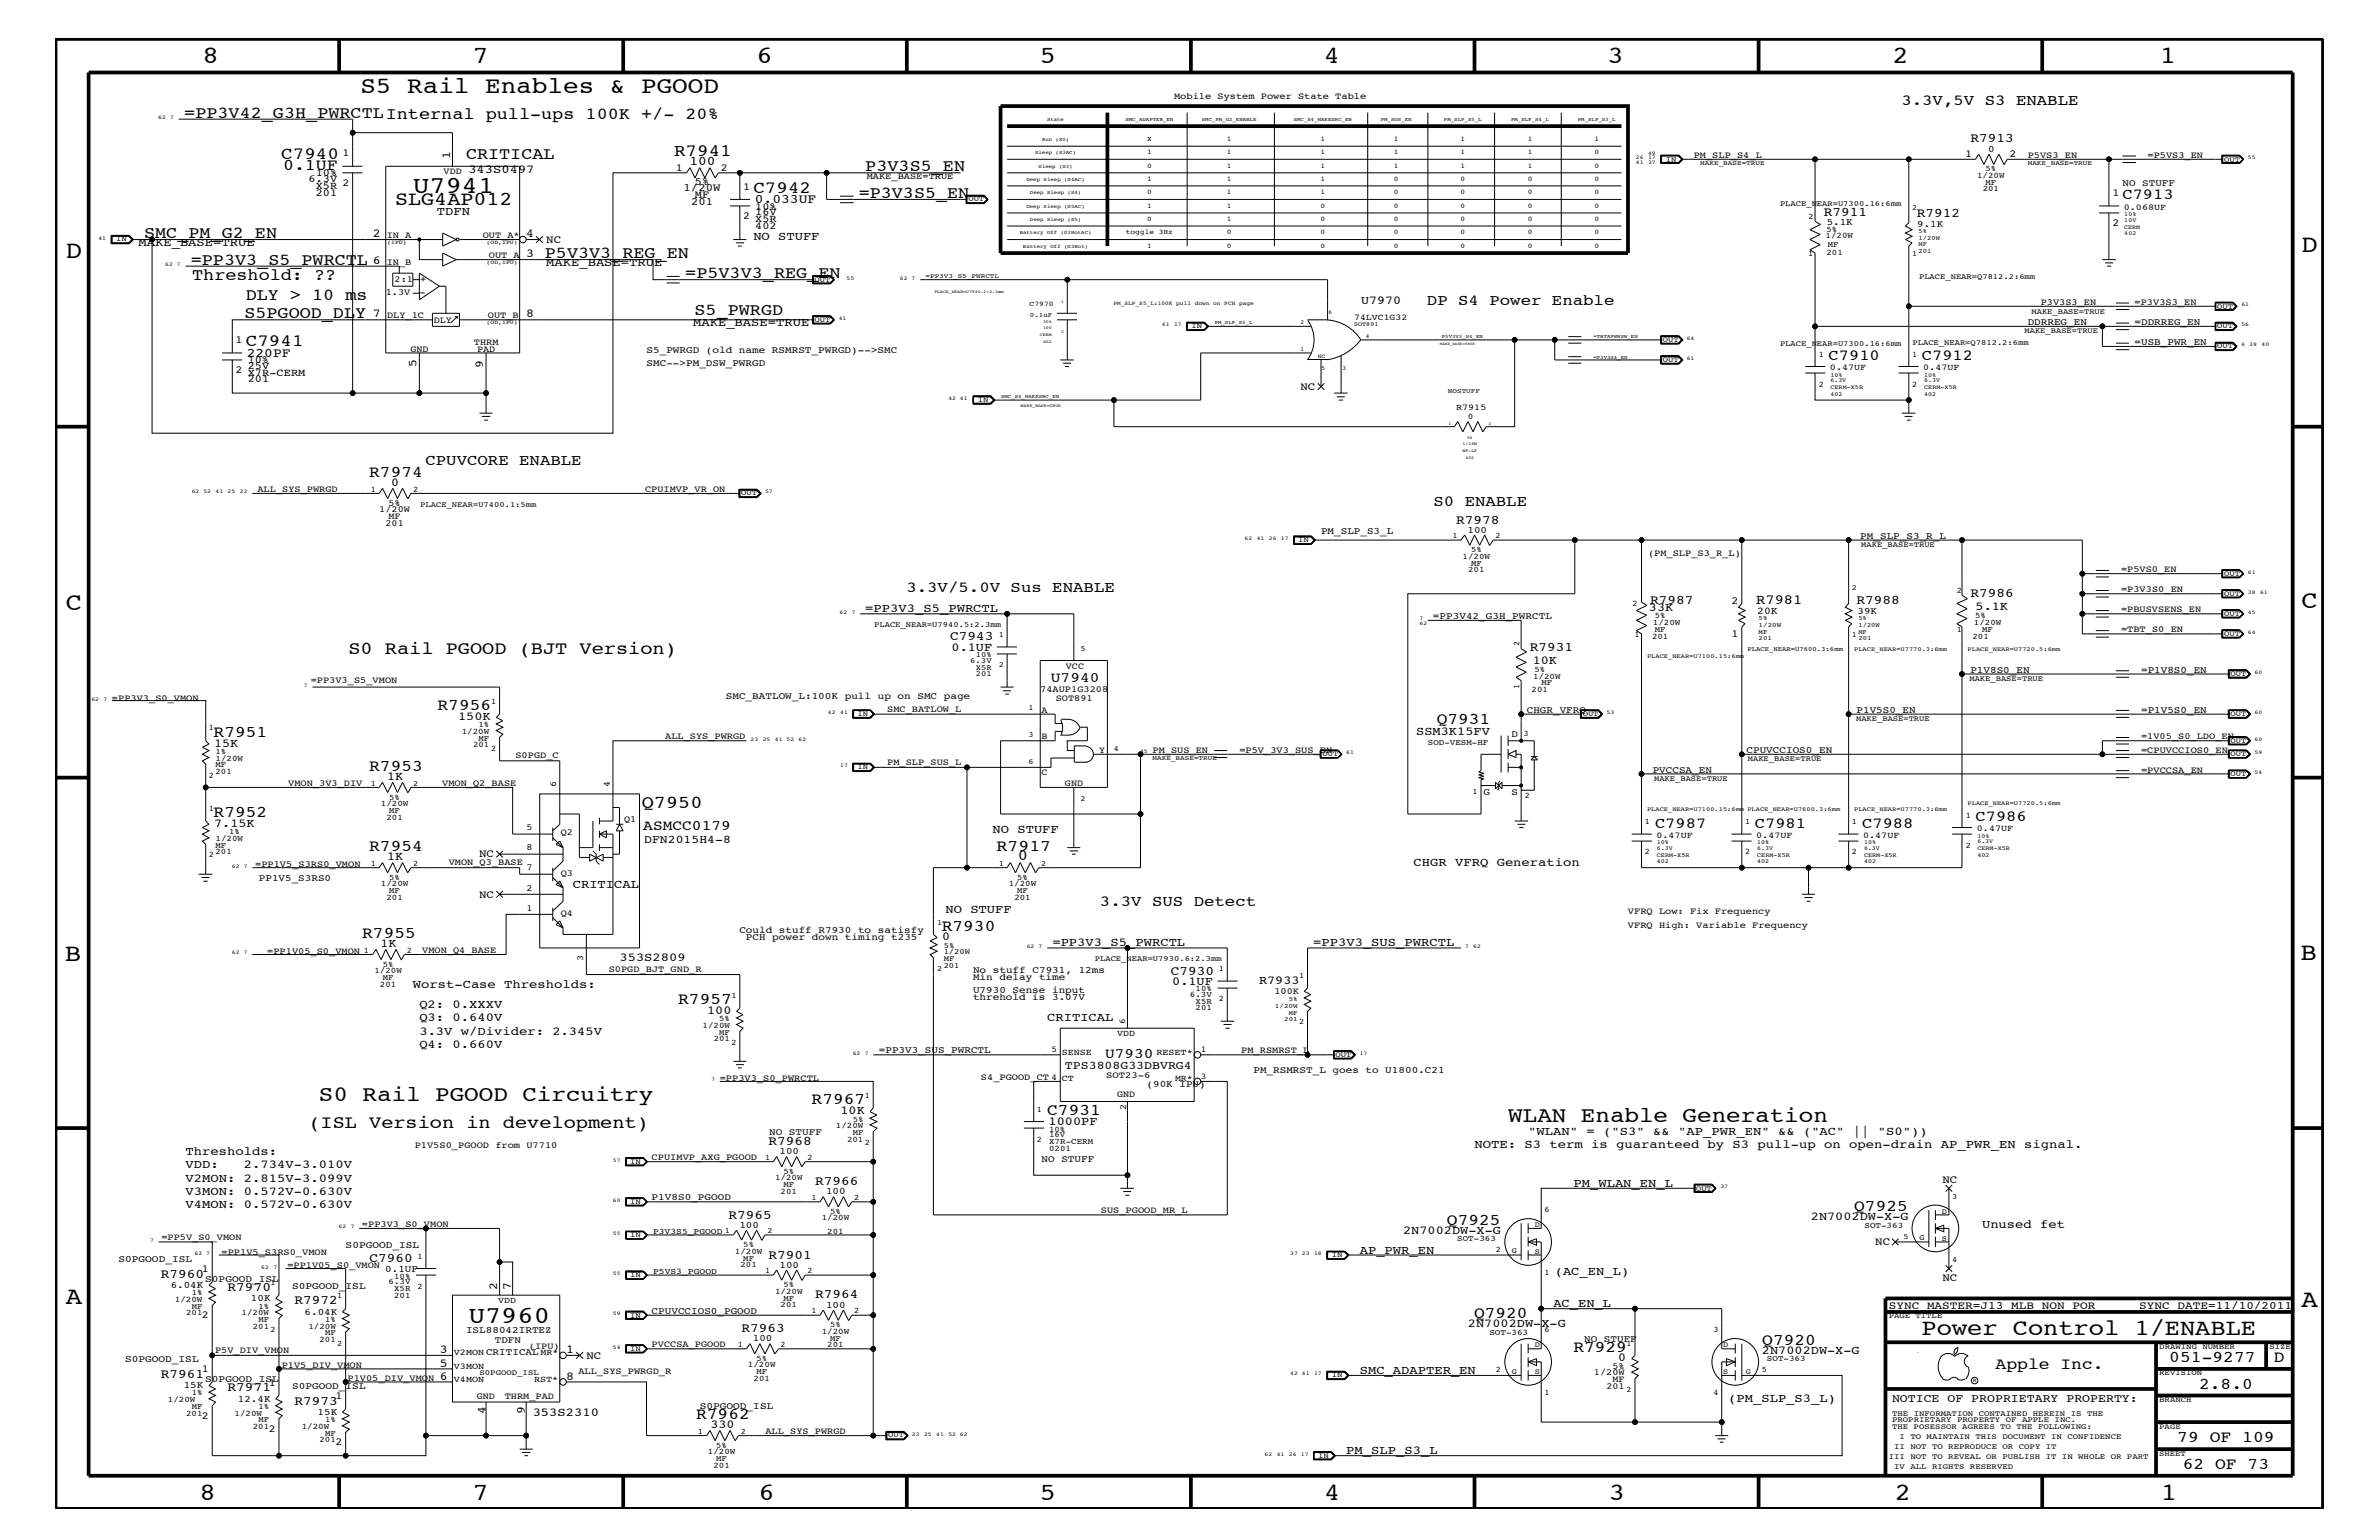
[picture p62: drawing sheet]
<svg xmlns="http://www.w3.org/2000/svg" width="432mm" height="279mm" viewBox="0 0 432 279" stroke-linecap="round" stroke-linejoin="round" font-family="sans-serif">
<defs><g id="words">
<g font-size="4.5">
<text x="36.7" y="11.5">8</text>
<text x="85.8" y="11.5">7</text>
<text x="137.3" y="11.5">6</text>
<text x="188.7" y="11.5">5</text>
<text x="240.3" y="11.5">4</text>
<text x="291.8" y="11.5">3</text>
<text x="343.5" y="11.5">2</text>
<text x="392" y="11.5">1</text>
<text x="11.9" y="46.8">D</text>
<text x="417.7" y="45.7">D</text>
<text x="11.9" y="110.6">C</text>
<text x="417.7" y="110.3">C</text>
<text x="11.8" y="174.3">B</text>
<text x="417.6" y="174.2">B</text>
<text x="11.9" y="236.7">A</text>
<text x="417.7" y="237.1">A</text>
<text x="36.2" y="272.1">8</text>
<text x="85.8" y="272.1">7</text>
<text x="137.7" y="272.1">6</text>
<text x="188.7" y="272.1">5</text>
<text x="240.4" y="272.1">4</text>
<text x="292" y="272.1">3</text>
<text x="343.9" y="272.1">2</text>
<text x="392.2" y="272.1">1</text>
</g>
<g font-size="4.4">
<text x="75" y="35">U7941</text>
<text x="85.1" y="240.1">U7960</text>
</g>
<text font-size="4.2" x="65.4" y="16.8">S5 Rail Enables &amp; PGOOD</text>
<text font-size="4.1" x="348.8" y="242.3">Power Control 1/ENABLE</text>
<g font-size="4">
<text x="57.9" y="199.8">S0 Rail PGOOD Circuitry</text>
<text x="273.8" y="203.5">WLAN Enable Generation</text>
</g>
<text font-size="3.6" x="71.7" y="37.3">SLG4AP012</text>
<g font-size="3.3">
<text x="63.2" y="118.6">S0 Rail PGOOD (BJT Version)</text>
<text x="116.5" y="146.7">Q7950</text>
<text x="56" y="204.7">(ISL Version in development)</text>
</g>
<g font-size="3.1">
<text x="51.1" y="28.9">C7940</text>
<text x="122.3" y="28.3">R7941</text>
<text x="136.7" y="35">C7942</text>
<text x="44.6" y="62.9">C7941</text>
</g>
<g font-size="3">
<text x="33.4" y="21.4">=PP3V42_G3H_PWRCTLInternal pull-ups 100K +/- 20%</text>
<text x="84.6" y="28.9">CRITICAL</text>
<text x="51.4" y="30.8">0.1UF</text>
<text x="155.9" y="35.9">=P3V3S5_EN</text>
<text x="157.1" y="31.1">P3V3S5_EN</text>
<text x="26.2" y="43.2">SMC_PM_G2_EN</text>
<text x="98.9" y="46.8">P5V3V3_REG_EN</text>
<text x="34.6" y="48">=PP3V3_S5_PWRCTL</text>
<text x="34.9" y="50.7">Threshold: ??</text>
<text x="124.4" y="50.5">=P5V3V3_REG_EN</text>
<text x="44.4" y="57.8">S5PGOOD_DLY</text>
<text x="44.6" y="54.4">DLY &gt; 10 ms</text>
<text x="126.1" y="57.1">S5_PWRGD</text>
<text x="67" y="86.5">R7974</text>
<text x="79.4" y="128.8">R7956</text>
<text x="260.8" y="131.3">Q7931</text>
<text x="38.8" y="133.6">R7951</text>
<text x="67" y="139.8">R7953</text>
<text x="38.8" y="148.2">R7952</text>
<text x="67" y="154.4">R7954</text>
<text x="180.9" y="154.4">R7917</text>
<text x="65.7" y="170.1">R7955</text>
<text x="170.9" y="168.9">R7930</text>
<text x="123.1" y="182.1">R7957</text>
<text x="147.3" y="200.3">R7967</text>
<text x="190.1" y="202.3">C7931</text>
<text x="336.5" y="219.7">Q7925</text>
<text x="262.6" y="222.2">Q7925</text>
<text x="267.5" y="239.1">Q7920</text>
<text x="285.6" y="245.2">R7929</text>
<text x="319.9" y="244">Q7920</text>
<text x="362.2" y="248.4">Apple Inc.</text>
<text x="393.7" y="247.1">051-9277</text>
<text x="399.2" y="252">2.8.0</text>
<text x="412.7" y="247.1">D</text>
<text x="126.4" y="257.4">R7962</text>
<text x="395.2" y="261.6">79 OF 109</text>
<text x="396.2" y="266.6">62 OF 73</text>
</g>
<g font-size="2.8">
<text x="345.1" y="19">3.3V,5V S3 ENABLE</text>
<text x="385.2" y="36.2">C7913</text>
<text x="259" y="55.3">DP S4 Power Enable</text>
<text x="331.9" y="65.3">C7910</text>
<text x="348.8" y="65.3">C7912</text>
<text x="77.2" y="84.4">CPUVCORE ENABLE</text>
<text x="260.2" y="91.7">S0 ENABLE</text>
<text x="164.5" y="107.5">3.3V/5.0V Sus ENABLE</text>
<text x="358.6" y="149">C7986</text>
<text x="300.4" y="150.1">C7987</text>
<text x="318.5" y="150.1">C7981</text>
<text x="338" y="150.1">C7988</text>
<text x="184.7" y="156.1">0</text>
<text x="199.6" y="164.5">3.3V SUS Detect</text>
</g>
<g font-size="2.6">
<text x="190.8" y="123.8">U7940</text>
<text x="116.8" y="150.6">ASMCC0179</text>
<text x="200.6" y="192">U7930</text>
</g>
<text font-size="2.5" x="318.8" y="109.7">R7981</text>
<g font-size="2.4">
<text x="357.7" y="25.9">R7913</text>
<text x="125.1" y="30">100</text>
<text x="137" y="36.8">0.033UF</text>
<text x="331" y="39.2">R7911</text>
<text x="347.9" y="39.3">R7912</text>
<text x="44.8" y="64.7">220PF</text>
<text x="264.3" y="95">R7978</text>
<text x="299.5" y="109.5">R7987</text>
<text x="337" y="109.7">R7988</text>
<text x="357.7" y="108.3">R7986</text>
<text x="172.5" y="116.2">C7943</text>
<text x="277.7" y="118.1">R7931</text>
<text x="212.5" y="176.8">C7930</text>
<text x="139.5" y="207.7">R7968</text>
<text x="148" y="215">R7966</text>
<text x="132.2" y="221.1">R7965</text>
<text x="29.2" y="231.8">R7960</text>
<text x="67.1" y="229">C7960</text>
<text x="139.5" y="228.4">R7901</text>
<text x="41.3" y="234.3">R7970</text>
<text x="53.4" y="236.7">R7972</text>
<text x="148" y="235.6">R7964</text>
<text x="134.6" y="241.7">R7963</text>
<text x="29.2" y="250">R7961</text>
<text x="41.3" y="252.4">R7971</text>
<text x="53.4" y="254.9">R7973</text>
</g>
<g font-size="2.2">
<text x="81.7" y="28.9" transform="rotate(-90 81.7 28.9)">1</text>
<text x="85" y="31.4">343S0497</text>
<text x="79.3" y="39">TDFN</text>
<text x="25.1" y="44.6">MAKE_BASE=TRUE</text>
<text x="67.6" y="43">2</text>
<text x="67.6" y="47.9">6</text>
<text x="95.5" y="46.6">3</text>
<text x="95.5" y="43">4</text>
<text x="136.7" y="43.5">NO STUFF</text>
<text x="99.1" y="48.3">MAKE_BASE=TRUE</text>
<text x="67.6" y="57.5">7</text>
<text x="95.5" y="57.5">8</text>
<text x="125.8" y="59.2">MAKE_BASE=TRUE</text>
<text x="247.1" y="55.1">U7970</text>
<text x="75.6" y="66.7" transform="rotate(-90 75.6 66.7)">5</text>
<text x="87.7" y="66.7" transform="rotate(-90 87.7 66.7)">9</text>
<text x="71" y="88.2">0</text>
<text x="157.1" y="111.1">=PP3V3_S5_PWRCTL</text>
<text x="299.3" y="110.9">33K</text>
<text x="358.6" y="110.7">5.1K</text>
<text x="172.7" y="118.1">0.1UF</text>
<text x="278.2" y="120.5">10K</text>
<text x="83.1" y="130.7">150K</text>
<text x="38.9" y="135.5">15K</text>
<text x="257" y="133.3">SSM3K15FV</text>
<text x="70.3" y="141.5">1K</text>
<text x="38.9" y="150.1">7.15K</text>
<text x="180.2" y="151.2">NO STUFF</text>
<text x="70.3" y="156.1">1K</text>
<text x="104" y="161.1">CRITICAL</text>
<text x="256.5" y="157.2">CHGR VFRQ Generation</text>
<text x="171.6" y="165.7">NO STUFF</text>
<text x="69.1" y="171.8">1K</text>
<text x="171" y="170.6">0</text>
<text x="191" y="171.6">=PP3V3_S5_PWRCTL</text>
<text x="238.3" y="171.6">=PP3V3_SUS_PWRCTL</text>
<text x="74.9" y="179.3">Worst-Case Thresholds:</text>
<text x="112.4" y="174.4">353S2809</text>
<text x="212.8" y="178.7">0.1UF</text>
<text x="228.5" y="178.5">R7933</text>
<text x="76.1" y="185.3">Q3: 0.640V</text>
<text x="76.1" y="182.9">Q2: 0.XXXV</text>
<text x="128.4" y="184">100</text>
<text x="190.1" y="185.3">CRITICAL</text>
<text x="76.1" y="190.2">Q4: 0.660V</text>
<text x="76.1" y="187.7">3.3V w/Divider: 2.345V</text>
<text x="152.6" y="202.1">10K</text>
<text x="33.7" y="209.6">Thresholds:</text>
<text x="190.3" y="204.1">1000PF</text>
<text x="267.6" y="208.3">NOTE: S3 term is guaranteed by S3 pull-up on open-drain AP_PWR_EN signal.</text>
<text x="277.4" y="205.9">&quot;WLAN&quot; = (&quot;S3&quot; &amp;&amp; &quot;AP_PWR_EN&quot; &amp;&amp; (&quot;AC&quot; || &quot;S0&quot;))</text>
<text x="33.7" y="211.9">VDD:</text>
<text x="33.7" y="214.4">V2MON: 2.815V-3.099V</text>
<text x="44.3" y="211.9">2.734V-3.010V</text>
<text x="285.6" y="215.3">PM_WLAN_EN_L</text>
<text x="33.7" y="216.9">V3MON: 0.572V-0.630V</text>
<text x="33.7" y="219.2">V4MON: 0.572V-0.630V</text>
<text x="328.7" y="221.4">2N7002DW-X-G</text>
<text x="246.8" y="227.5">AP_PWR_EN</text>
<text x="254.7" y="223.9">2N7002DW-X-G</text>
<text x="359.7" y="222.9">Unused fet</text>
<text x="282.2" y="231.3">(AC_EN_L)</text>
<text x="90.3" y="234" transform="rotate(-90 90.3 234)">2</text>
<text x="92.7" y="234" transform="rotate(-90 92.7 234)">7</text>
<text x="281.9" y="237.2">AC_EN_L</text>
<text x="79.8" y="245.6">3</text>
<text x="102.8" y="245.6">1</text>
<text x="266.4" y="240.8">2N7002DW-X-G</text>
<text x="319.8" y="245.6">2N7002DW-X-G</text>
<text x="79.8" y="248">5</text>
<text x="79.8" y="250.4">6</text>
<text x="102.8" y="250.4">8</text>
<text x="246.8" y="249.3">SMC_ADAPTER_EN</text>
<text x="293.7" y="247">0</text>
<text x="88.1" y="256.6" transform="rotate(-90 88.1 256.6)">4</text>
<text x="95.2" y="256.6" transform="rotate(-90 95.2 256.6)">9</text>
<text x="96.7" y="256.8">353S2310</text>
<text x="313.7" y="254.4">(PM_SLP_S3_L)</text>
<text x="128.9" y="259.1">330</text>
<text x="244.3" y="263.8">PM_SLP_S3_L</text>
</g>
<g font-size="2.1">
<text x="116.9" y="152.9">DFN2015H4-8</text>
<text x="193.3" y="193.9">TPS3808G33DBVRG4</text>
<text x="343.4" y="254.4">NOTICE OF PROPRIETARY PROPERTY:</text>
</g>
<g font-size="2">
<text x="124.1" y="34.7">1/20W</text>
<text x="126.1" y="35.9">MF</text>
<text x="126.1" y="33.6">5%</text>
<text x="125.4" y="37.2">201</text>
<text x="99.1" y="44.1">NC</text>
<text x="236.1" y="70.7">NC</text>
<text x="87" y="155.6">NC</text>
<text x="87" y="162.8">NC</text>
<text x="352.6" y="214.7">NC</text>
<text x="340.4" y="225.9">NC</text>
<text x="352.6" y="232.4">NC</text>
<text x="342.8" y="237.4">SYNC_MASTER=J13_MLB_NON_POR</text>
<text x="388.3" y="237.4">SYNC_DATE=11/10/2011</text>
<text x="106.4" y="246.5">NC</text>
</g>
<g font-size="1.9">
<text x="62.1" y="28.3">1</text>
<text x="356.7" y="28.6">1</text>
<text x="364.7" y="28.6">2</text>
<text x="56" y="33">6.3V</text>
<text x="57.3" y="31.9">10%</text>
<text x="57.3" y="34.2">X5R</text>
<text x="57.3" y="35.5">201</text>
<text x="62.1" y="33.7">2</text>
<text x="122.7" y="31">1</text>
<text x="130.8" y="31">2</text>
<text x="134.9" y="34.4">1</text>
<text x="383.5" y="35.6">1</text>
<text x="134.9" y="39.8">2</text>
<text x="137.1" y="40.3">X5R</text>
<text x="137.1" y="41.5">402</text>
<text x="137.1" y="39.1">16V</text>
<text x="137.1" y="38">10%</text>
<text x="383.5" y="41">2</text>
<text x="42.8" y="62.3">1</text>
<text x="45" y="65.9">10%</text>
<text x="42.8" y="67.7">2</text>
<text x="45" y="69.4">201</text>
<text x="45" y="68.2">X7R-CERM</text>
<text x="45" y="67">25V</text>
<text x="314.3" y="109.5">2</text>
<text x="318.9" y="111.4">20K</text>
<text x="314.3" y="115.6">1</text>
<text x="36.7" y="230.7">1</text>
<text x="36.7" y="239.2">2</text>
<text x="36.7" y="248.9">1</text>
<text x="48.8" y="251.4">1</text>
<text x="36.7" y="257.4">2</text>
<text x="60.9" y="253.8">1</text>
<text x="48.8" y="259.9">2</text>
<text x="60.9" y="262.2">2</text>
</g>
<g font-size="1.8">
<text x="360.8" y="27.5">0</text>
<text x="385.2" y="33.7">NO STUFF</text>
<text x="331.6" y="40.8">5.1K</text>
<text x="348" y="41.2">9.1K</text>
<text x="368" y="59">DDRREG_EN</text>
<text x="387.4" y="59">=DDRREG_EN</text>
<text x="117.3" y="64">S5_PWRGD (old name RSMRST_PWRGD)--&gt;SMC</text>
<text x="387.4" y="62.6">=USB_PWR_EN</text>
<text x="117.3" y="66.5">SMC--&gt;PM_DSW_PWRGD</text>
<text x="239.8" y="96.8">PM_SLP_S3_L</text>
<text x="266.4" y="96.7">100</text>
<text x="337.7" y="97.8">PM_SLP_S3_R_L</text>
<text x="260.1" y="112.3">=PP3V42_G3H_PWRCTL</text>
<text x="337.1" y="111.4">39K</text>
<text x="357.6" y="122">P1V8S0_EN</text>
<text x="388.6" y="122">=P1V8S0_EN</text>
<text x="131.7" y="126.9">SMC_BATLOW_L:100K pull up on SMC page</text>
<text x="277.1" y="129.3">CHGR_VFRQ</text>
<text x="337" y="129.3">P1V5S0_EN</text>
<text x="388.6" y="129.3">=P1V5S0_EN</text>
<text x="274.3" y="133.6">D</text>
<text x="317" y="136.6">CPUVCCIOS0_EN</text>
<text x="300" y="140.2">PVCCSA_EN</text>
<text x="269.2" y="144.2">G</text>
<text x="274.3" y="144.2">S</text>
<text x="47" y="159.9">PP1V5_S3RS0</text>
<text x="134.2" y="169.3">Could stuff R7930 to satisfy</text>
<text x="135.4" y="170.5">PCH power down timing t235</text>
<text x="176.6" y="176.6">No stuff C7931, 12ms</text>
<text x="176.6" y="177.7">Min delay time</text>
<text x="176.6" y="181.4">threhold is 3.07V</text>
<text x="176.6" y="180.2">U7930 Sense input</text>
<text x="159.5" y="191.1">=PP3V3_SUS_PWRCTL</text>
<text x="208.1" y="197.2">(90K IPU)</text>
<text x="227.5" y="194.8">PM_RSMRST_L goes to U1800.C21</text>
<text x="139.6" y="205.9">NO STUFF</text>
<text x="141.5" y="209.4">100</text>
<text x="189.1" y="210.8">NO STUFF</text>
<text x="118.3" y="217.8">P1V8S0_PGOOD</text>
<text x="149.9" y="216.7">100</text>
<text x="62.7" y="226.5">S0PGOOD_ISL</text>
<text x="134.2" y="222.8">100</text>
<text x="21.5" y="229">S0PGOOD_ISL</text>
<text x="31" y="233.7">6.04K</text>
<text x="37.3" y="232.6">S0PGOOD_ISL</text>
<text x="53" y="233.8">S0PGOOD_ISL</text>
<text x="69.9" y="230.7">0.1UF</text>
<text x="141.5" y="230.1">100</text>
<text x="45.6" y="236.1">10K</text>
<text x="55.3" y="238.5">6.04K</text>
<text x="118.3" y="238.4">CPUVCCIOS0_PGOOD</text>
<text x="149.9" y="237.3">100</text>
<text x="84.6" y="241.9">ISL88042IRTEZ</text>
<text x="89.8" y="243.6">TDFN</text>
<text x="136.7" y="243.4">100</text>
<text x="287.5" y="243.5">NO STUFF</text>
<text x="22.7" y="247.1">S0PGOOD_ISL</text>
<text x="33.4" y="251.8">15K</text>
<text x="37.3" y="250.7">S0PGOOD_ISL</text>
<text x="53" y="252">S0PGOOD_ISL</text>
<text x="43.2" y="254.3">12.4K</text>
<text x="57.7" y="256.7">15K</text>
<text x="127" y="255.6">S0PGOOD_ISL</text>
</g>
<g font-size="1.7">
<text x="213.1" y="18">Mobile System Power State Table</text>
<text x="307.4" y="28.6">PM_SLP_S4_L</text>
<text x="368" y="28.6">P5VS3_EN</text>
<text x="389.8" y="28.6">=P5VS3_EN</text>
<text x="80.5" y="31.6">VDD</text>
<text x="157.3" y="32.5">MAKE_BASE=TRUE</text>
<text x="70.2" y="43.2">IN_A</text>
<text x="87.6" y="43.2">OUT_A*</text>
<text x="88.7" y="46.8">OUT_A</text>
<text x="70" y="53.5">1.3V</text>
<text x="70.2" y="48">IN_B</text>
<text x="71.6" y="51.3">2:1</text>
<text x="76.1" y="53.5">-</text>
<text x="76.3" y="51.2">+</text>
<text x="70.3" y="57.8">DLY_1C</text>
<text x="78.7" y="58.5">DLY</text>
<text x="88.6" y="57.8">OUT_B</text>
<text x="370.4" y="55.3">P3V3S3_EN</text>
<text x="387.4" y="55.3">=P3V3S3_EN</text>
<text x="74.5" y="63.9">GND</text>
<text x="86" y="62.6">THRM</text>
<text x="86.6" y="63.9">PAD</text>
<text x="46.7" y="89.3">ALL_SYS_PWRGD</text>
<text x="117.1" y="89.3">CPUIMVP_VR_ON</text>
<text x="68.8" y="92.9">1/20W</text>
<text x="70" y="95.4">201</text>
<text x="70.5" y="94.2">MF</text>
<text x="70.5" y="91.7">5%</text>
<text x="299.1" y="100.9">(PM_SLP_S3_R_L)</text>
<text x="385" y="107.5">=P3V3S0_EN</text>
<text x="385" y="103.8">=P5VS0_EN</text>
<text x="385" y="111.1">=PBUSVSENS_EN</text>
<text x="385" y="114.8">=TBT_S0_EN</text>
<text x="56.4" y="123.9">=PP3V3_S5_VMON</text>
<text x="188.8" y="125.5">74AUP1G3208</text>
<text x="193.5" y="121.4">VCC</text>
<text x="20.3" y="127.1">=PP3V3_S0_VMON</text>
<text x="161" y="129.2">SMC_BATLOW_L</text>
<text x="189.1" y="129.3">A</text>
<text x="191.6" y="127.1">SOT891</text>
<text x="93.6" y="137.6">S0PGD_C</text>
<text x="120.7" y="134.1">ALL_SYS_PWRGD</text>
<text x="189.1" y="134.1">B</text>
<text x="199.5" y="136.7">Y</text>
<text x="209.2" y="136.6">PM_SUS_EN</text>
<text x="225" y="136.6">=P5V_3V3_SUS_EN</text>
<text x="388.6" y="134.1">=1V05_S0_LDO_EN</text>
<text x="388.6" y="136.6">=CPUVCCIOS0_EN</text>
<text x="52.3" y="142.5">VMON_3V3_DIV</text>
<text x="80.3" y="142.5">VMON_Q2_BASE</text>
<text x="100.9" y="142.9" transform="rotate(-90 100.9 142.9)">6</text>
<text x="110.7" y="142.9" transform="rotate(-90 110.7 142.9)">4</text>
<text x="161" y="138.9">PM_SLP_SUS_L</text>
<text x="189.1" y="140.7">C</text>
<text x="193.3" y="142.5">GND</text>
<text x="388.6" y="140.2">=PVCCSA_EN</text>
<text x="113.3" y="149.2">Q1</text>
<text x="95.6" y="150.7">5</text>
<text x="95.6" y="154.3">8</text>
<text x="101.8" y="151.5">Q2</text>
<text x="46.3" y="157.3">=PP1V5_S3RS0_VMON</text>
<text x="81.4" y="157">VMON_Q3_BASE</text>
<text x="95.6" y="157.9">7</text>
<text x="95.6" y="161.6">2</text>
<text x="101.8" y="158.9">Q3</text>
<text x="95.6" y="165.2">1</text>
<text x="101.8" y="166.1">Q4</text>
<text x="295.5" y="165.9">VFRQ Low: Fix Frequency</text>
<text x="48.5" y="173">=PP1V05_S0_VMON 1</text>
<text x="76.6" y="172.8">VMON_Q4_BASE</text>
<text x="295.5" y="168.3">VFRQ High: Variable Frequency</text>
<text x="105.8" y="174.3" transform="rotate(-90 105.8 174.3)">3</text>
<text x="110.5" y="176.4">S0PGD_BJT_GND_R</text>
<text x="231.3" y="180.4">100K</text>
<text x="225.3" y="191">PM_RSMRST_L</text>
<text x="130.6" y="196.2">=PP3V3_S0_PWRCTL</text>
<text x="178.1" y="195.9">S4_PGOOD_CT 4</text>
<text x="200.8" y="195.5">SOT23-6</text>
<text x="202.8" y="199">GND</text>
<text x="204.4" y="201.5" transform="rotate(-90 204.4 201.5)">2</text>
<text x="75.3" y="208.3">P1V5S0_PGOOD from U7710</text>
<text x="118.3" y="210.5">CPUIMVP_AXG_PGOOD</text>
<text x="199.8" y="220.1">SUS_PGOOD_MR_L</text>
<text x="29.3" y="224.9">=PP5V_S0_VMON</text>
<text x="40.2" y="227.6">=PP1V5_S3RS0_VMON</text>
<text x="65.7" y="222.5">=PP3V3_S0_VMON</text>
<text x="52.2" y="230">=PP1V05_S0_VMON</text>
<text x="39" y="245.6">P5V_DIV_VMON</text>
<text x="96" y="244.7">(IPU)</text>
<text x="118.3" y="244.5">PVCCSA_PGOOD</text>
<text x="51.1" y="248.2">P1V5_DIV_VMON</text>
<text x="63.1" y="250.6">P1V05_DIV_VMON</text>
<text x="105" y="249.3">ALL_SYS_PWRGD_R</text>
<text x="289.3" y="249.5">1/20W</text>
<text x="291.6" y="252">201</text>
<text x="292.7" y="248.4">5%</text>
<text x="292.7" y="250.7">MF</text>
<text x="86.5" y="253.8">GND</text>
<text x="91.6" y="253.8">THRM_PAD</text>
<text x="138.9" y="260.2">ALL_SYS_PWRGD</text>
</g>
<g font-size="1.6">
<text x="385.5" y="38">0.068UF</text>
<text x="245.8" y="58">74LVC1G32</text>
<text x="332.1" y="67.1">0.47UF</text>
<text x="349.1" y="67.1">0.47UF</text>
<text x="264.3" y="74.4">R7915</text>
<text x="300.7" y="152">0.47UF</text>
<text x="318.8" y="152">0.47UF</text>
<text x="338.2" y="152">0.47UF</text>
<text x="358.8" y="150.7">0.47UF</text>
<text x="204.2" y="185.7" transform="rotate(-90 204.2 185.7)">6</text>
<text x="190.8" y="190.9">5</text>
<text x="192.7" y="191.4">SENSE</text>
<text x="202.8" y="188">VDD</text>
<text x="209.9" y="191.4">RESET*</text>
<text x="217.9" y="190.9">1</text>
<text x="192.7" y="196.2">CT</text>
<text x="213.3" y="196.2">MR*</text>
<text x="217.9" y="195.7">3</text>
<text x="90.4" y="236.4">VDD</text>
<text x="82.4" y="245.9">V2MON CRITICAL MR*</text>
<text x="82.4" y="250.7">V4MON</text>
<text x="82.4" y="248.4">V3MON</text>
<text x="96.9" y="250.7">RST*</text>
</g>
<g font-size="1.5">
<text x="358.9" y="32.3">1/20W</text>
<text x="359.9" y="34.7">201</text>
<text x="360.4" y="31.1">5%</text>
<text x="360.4" y="33.6">MF</text>
<text x="328.3" y="39.7">2</text>
<text x="328.2" y="46.5">1</text>
<text x="331.3" y="43.1">1/20W</text>
<text x="331.5" y="42">5%</text>
<text x="331.5" y="46.3">201</text>
<text x="331.8" y="44.7">MF</text>
<text x="330.1" y="64.7">1</text>
<text x="347" y="64.7">1</text>
<text x="330.1" y="70.1">2</text>
<text x="347" y="70.1">2</text>
<text x="266.4" y="76.1">0</text>
<text x="67.3" y="89.2">1</text>
<text x="75" y="89.2">2</text>
<text x="263.7" y="97.6">1</text>
<text x="265.5" y="101.4">1/20W</text>
<text x="267" y="100.2">5%</text>
<text x="271.4" y="97.6">2</text>
<text x="266.5" y="103.8">201</text>
<text x="267" y="102.6">MF</text>
<text x="355.2" y="107.6">2</text>
<text x="296.3" y="110">2</text>
<text x="300" y="113.4">1/20W</text>
<text x="300.4" y="112.2">5%</text>
<text x="358.3" y="113.4">1/20W</text>
<text x="358.5" y="112.2">5%</text>
<text x="275.8" y="117.3" transform="rotate(-90 275.8 117.3)">2</text>
<text x="296.7" y="115.6">1</text>
<text x="299.8" y="115.9">201</text>
<text x="300.4" y="114.7">MF</text>
<text x="355.2" y="114.7">1</text>
<text x="358" y="115.9">201</text>
<text x="359.8" y="114.7">MF</text>
<text x="275.8" y="125" transform="rotate(-90 275.8 125)">1</text>
<text x="278" y="125.5">201</text>
<text x="278.3" y="123.1">1/20W</text>
<text x="278.5" y="121.9">5%</text>
<text x="279.8" y="124.3">MF</text>
<text x="86.9" y="131.9">1%</text>
<text x="89.2" y="127.7">1</text>
<text x="37.9" y="132.5">1</text>
<text x="39.1" y="136.8">1%</text>
<text x="83.8" y="133.2">1/20W</text>
<text x="85.9" y="135.6">201</text>
<text x="86.9" y="134.4">MF</text>
<text x="89.2" y="136.2">2</text>
<text x="259.2" y="135.2">SOD-VESM-HF</text>
<text x="276.5" y="133.5">3</text>
<text x="37.9" y="141.1">2</text>
<text x="39.1" y="140.4">201</text>
<text x="39.1" y="138">1/20W</text>
<text x="39.1" y="139.2">MF</text>
<text x="37.9" y="147.1">1</text>
<text x="69.1" y="146.2">1/20W</text>
<text x="70.1" y="148.7">201</text>
<text x="70.7" y="145.1">5%</text>
<text x="70.7" y="147.5">MF</text>
<text x="267.3" y="144">1</text>
<text x="276.8" y="144.8">2</text>
<text x="298.5" y="149.5">1</text>
<text x="316.7" y="149.5">1</text>
<text x="336.1" y="149.5">1</text>
<text x="356.8" y="148.4">1</text>
<text x="37.9" y="155.6">2</text>
<text x="39.1" y="155">201</text>
<text x="39.1" y="152.6">1/20W</text>
<text x="39.1" y="153.8">MF</text>
<text x="41.6" y="151.3">1%</text>
<text x="298.5" y="155">2</text>
<text x="316.7" y="155">2</text>
<text x="336.1" y="155">2</text>
<text x="356.8" y="153.8">2</text>
<text x="67.3" y="157.1">1</text>
<text x="69.1" y="160.8">1/20W</text>
<text x="70.7" y="159.6">5%</text>
<text x="70.7" y="162">MF</text>
<text x="75" y="157.1">2</text>
<text x="183.1" y="160.8">1/20W</text>
<text x="184.6" y="162">MF</text>
<text x="184.6" y="159.6">5%</text>
<text x="70.1" y="163.3">201</text>
<text x="184.1" y="163.3">201</text>
<text x="73.8" y="172.8">2</text>
<text x="67.9" y="176.6">1/20W</text>
<text x="69" y="179">201</text>
<text x="69.5" y="177.7">MF</text>
<text x="69.5" y="175.4">5%</text>
<text x="217" y="179.9">10%</text>
<text x="221.2" y="176.2">1</text>
<text x="235.8" y="177.4">1</text>
<text x="130.6" y="185.3">5%</text>
<text x="132.8" y="181">1</text>
<text x="216" y="181">6.3V</text>
<text x="217" y="182.1">X5R</text>
<text x="217" y="183.3">201</text>
<text x="221.2" y="181.6">2</text>
<text x="235.8" y="185.9">2</text>
<text x="127.5" y="186.5">1/20W</text>
<text x="129.5" y="188.9">201</text>
<text x="130.6" y="187.7">MF</text>
<text x="132.8" y="189.5">2</text>
<text x="154.8" y="203.5">5%</text>
<text x="157" y="199.2">1</text>
<text x="188.2" y="201.7">1</text>
<text x="151.7" y="204.7">1/20W</text>
<text x="153.8" y="207.1">201</text>
<text x="154.8" y="205.9">MF</text>
<text x="157" y="207.7">2</text>
<text x="188.2" y="207.1">2</text>
<text x="190.4" y="206.4">16V</text>
<text x="190.4" y="207.6">X7R-CERM</text>
<text x="190.4" y="208.8">0201</text>
<text x="190.4" y="205.3">10%</text>
<text x="138.9" y="210.4">1</text>
<text x="140.7" y="214.2">1/20W</text>
<text x="142.2" y="213">5%</text>
<text x="142.2" y="215.3">MF</text>
<text x="146.6" y="210.4">2</text>
<text x="141.7" y="216.6">201</text>
<text x="147.3" y="217.7">1</text>
<text x="149.1" y="221.4">1/20W</text>
<text x="150.7" y="220.2">5%</text>
<text x="155" y="217.7">2</text>
<text x="280.3" y="219.8">6</text>
<text x="118.5" y="223.9">P3V3S5_PGOOD 1</text>
<text x="133.4" y="227.5">1/20W</text>
<text x="134.9" y="226.3">5%</text>
<text x="150.2" y="223.9">201</text>
<text x="264.5" y="225.2">SOT-363</text>
<text x="271.5" y="227.1">2</text>
<text x="338.4" y="222.8">SOT-363</text>
<text x="49.1" y="233.2">1</text>
<text x="70.5" y="233">6.3V</text>
<text x="71.5" y="232">10%</text>
<text x="75.8" y="228.4">1</text>
<text x="75.8" y="233.8">2</text>
<text x="118.5" y="231.1">P5VS3_PGOOD</text>
<text x="134.4" y="229.9">201</text>
<text x="134.9" y="228.7">MF</text>
<text x="138.9" y="231">1</text>
<text x="142.2" y="233.5">5%</text>
<text x="146.6" y="231">2</text>
<text x="280.3" y="231.3">1</text>
<text x="31.7" y="236.2">1/20W</text>
<text x="33.8" y="238.6">201</text>
<text x="34.8" y="237.4">MF</text>
<text x="34.8" y="235">1%</text>
<text x="43.9" y="238.6">1/20W</text>
<text x="46.9" y="237.4">1%</text>
<text x="46.9" y="239.9">MF</text>
<text x="59" y="239.9">1%</text>
<text x="61.2" y="235.6">1</text>
<text x="71.5" y="235.5">201</text>
<text x="71.5" y="234.3">X5R</text>
<text x="140.7" y="234.7">1/20W</text>
<text x="141.7" y="237.2">201</text>
<text x="142.2" y="236">MF</text>
<text x="147.3" y="238.3">1</text>
<text x="155" y="238.3">2</text>
<text x="45.9" y="241.1">201</text>
<text x="49.1" y="241.7">2</text>
<text x="56" y="241.1">1/20W</text>
<text x="58" y="243.5">201</text>
<text x="59" y="242.3">MF</text>
<text x="61.2" y="244.1">2</text>
<text x="133.9" y="244.4">1</text>
<text x="141.6" y="244.4">2</text>
<text x="149.1" y="242">1/20W</text>
<text x="150.2" y="244.5">201</text>
<text x="150.7" y="240.8">5%</text>
<text x="150.7" y="243.3">MF</text>
<text x="270.3" y="242.2">SOT-363</text>
<text x="280.3" y="241.7">6</text>
<text x="295.2" y="244.1">1</text>
<text x="311" y="241.7">3</text>
<text x="135.8" y="248.1">1/20W</text>
<text x="136.8" y="250.6">201</text>
<text x="137.3" y="246.9">5%</text>
<text x="137.3" y="249.3">MF</text>
<text x="271.5" y="248.9">2</text>
<text x="319.8" y="248.9">5</text>
<text x="320.7" y="247">SOT-363</text>
<text x="30.5" y="254.4">1/20W</text>
<text x="33.8" y="256.8">201</text>
<text x="34.8" y="253.2">1%</text>
<text x="34.8" y="255.6">MF</text>
<text x="42.6" y="256.8">1/20W</text>
<text x="46.9" y="255.6">1%</text>
<text x="280.3" y="253.2">1</text>
<text x="295.2" y="252.6">2</text>
<text x="311" y="253.2">4</text>
<text x="45.9" y="259.3">201</text>
<text x="46.9" y="258">MF</text>
<text x="54.8" y="259.3">1/20W</text>
<text x="58" y="261.6">201</text>
<text x="59" y="260.5">MF</text>
<text x="59" y="258">1%</text>
<text x="126.7" y="260.1">1</text>
<text x="128.5" y="263.8">1/20W</text>
<text x="130" y="262.7">5%</text>
<text x="134.5" y="260.1">2</text>
<text x="129.5" y="266.3">201</text>
<text x="130" y="265">MF</text>
</g>
<g font-size="1.4">
<text x="302.3" y="29.3">IN</text>
<text x="403.7" y="29.3">OUT</text>
<text x="175.8" y="36.5">OUT</text>
<text x="323.1" y="37.4">PLACE_NEAR=U7300.16:6mm</text>
<text x="347" y="38">2</text>
<text x="21.1" y="43.8">IN</text>
<text x="347" y="46.5">1</text>
<text x="147.8" y="51.1">OUT</text>
<text x="348.3" y="50.6">PLACE_NEAR=Q7812.2:6mm</text>
<text x="147.8" y="58.4">OUT</text>
<text x="216.2" y="59.5">IN</text>
<text x="368.7" y="56.9">MAKE_BASE=TRUE</text>
<text x="402.4" y="59.5">OUT</text>
<text x="402.4" y="56">OUT</text>
<text x="301.8" y="62">OUT</text>
<text x="301.8" y="65.6">OUT</text>
<text x="323.1" y="62.8">PLACE_NEAR=U7300.16:6mm</text>
<text x="347.1" y="62.7">PLACE_NEAR=Q7812.2:6mm</text>
<text x="367.5" y="60.4">MAKE_BASE=TRUE</text>
<text x="402.4" y="63.2">OUT</text>
<text x="177.5" y="72.9">IN</text>
<text x="134.5" y="89.9">OUT</text>
<text x="76.3" y="92">PLACE_NEAR=U7400.1:5mm</text>
<text x="235.6" y="98.4">IN</text>
<text x="337.8" y="99.3">MAKE_BASE=TRUE</text>
<text x="336.1" y="107.1">2</text>
<text x="403.7" y="104.4">OUT</text>
<text x="158.7" y="113.8">PLACE_NEAR=U7940.5:2.3mm</text>
<text x="403.7" y="108.1">OUT</text>
<text x="403.7" y="111.7">OUT</text>
<text x="177.1" y="119.2">10%</text>
<text x="181.3" y="115.6">1</text>
<text x="196.1" y="118.1">5</text>
<text x="336.1" y="115.6">1</text>
<text x="403.7" y="115.3">OUT</text>
<text x="176.1" y="120.3">6.3V</text>
<text x="177.1" y="122.7">201</text>
<text x="177.1" y="121.5">X5R</text>
<text x="181.3" y="121">2</text>
<text x="357.5" y="123.6">MAKE_BASE=TRUE</text>
<text x="404.9" y="122.6">OUT</text>
<text x="155.6" y="129.9">IN</text>
<text x="186.7" y="128.9">1</text>
<text x="287.3" y="129.9">OUT</text>
<text x="336.9" y="130.8">MAKE_BASE=TRUE</text>
<text x="404.9" y="129.9">OUT</text>
<text x="186.7" y="133.8">3</text>
<text x="202.2" y="136.2">4</text>
<text x="240" y="137.2">OUT</text>
<text x="404.9" y="137.2">OUT</text>
<text x="404.9" y="134.7">OUT</text>
<text x="67.3" y="142.5">1</text>
<text x="75" y="142.5">2</text>
<text x="155.6" y="139.6">IN</text>
<text x="186.7" y="138.6">6</text>
<text x="300.2" y="141.7">MAKE_BASE=TRUE</text>
<text x="317.2" y="138">MAKE_BASE=TRUE</text>
<text x="404.9" y="140.8">OUT</text>
<text x="196.1" y="145.3">2</text>
<text x="181.3" y="157.1">1</text>
<text x="189" y="157.1">2</text>
<text x="170.1" y="167.8">1</text>
<text x="171.3" y="173.2">1/20W</text>
<text x="171.3" y="172">5%</text>
<text x="170.1" y="176.2">2</text>
<text x="171.3" y="174.4">MF</text>
<text x="171.3" y="175.6">201</text>
<text x="198.7" y="174.4">PLACE_NEAR=U7930.6:2.3mm</text>
<text x="242.4" y="191.7">OUT</text>
<text x="114.4" y="211.1">IN</text>
<text x="114.4" y="218.4">IN</text>
<text x="307.8" y="216">OUT</text>
<text x="352.5" y="220.2">D</text>
<text x="354.3" y="217.5">3</text>
<text x="114.4" y="224.5">IN</text>
<text x="139.3" y="223.7">2</text>
<text x="274.4" y="227.4">G</text>
<text x="278.6" y="222.6">D</text>
<text x="278.6" y="227.5">S</text>
<text x="345.5" y="224.7">5</text>
<text x="348.4" y="224.9">G</text>
<text x="352.5" y="225.1">S</text>
<text x="114.4" y="231.8">IN</text>
<text x="241.7" y="228.1">IN</text>
<text x="354.3" y="229">4</text>
<text x="114.4" y="239">IN</text>
<text x="342.8" y="239.2">PAGE TITLE</text>
<text x="114.4" y="245.1">IN</text>
<text x="278.6" y="244.5">D</text>
<text x="312.8" y="244.5">D</text>
<text x="391.9" y="244.7">DRAWING NUMBER</text>
<text x="411.9" y="244.7">SIZE</text>
<text x="87" y="249.5">S0PGOOD_ISL</text>
<text x="241.7" y="249.9">IN</text>
<text x="274.4" y="249.2">G</text>
<text x="278.6" y="249.3">S</text>
<text x="312.8" y="249.3">S</text>
<text x="316.9" y="249.2">G</text>
<text x="391.9" y="249.5">REVISION</text>
<text x="343.4" y="256.8">THE INFORMATION CONTAINED HEREIN IS THE</text>
<text x="391.9" y="254.4">BRANCH</text>
<text x="161.2" y="260.8">OUT</text>
<text x="343.4" y="258">PROPRIETARY PROPERTY OF APPLE INC.</text>
<text x="343.4" y="259.3">THE POSESSOR AGREES TO THE FOLLOWING:</text>
<text x="343.8" y="262.9">II NOT TO REPRODUCE OR COPY IT</text>
<text x="344.8" y="261.1">I TO MAINTAIN THIS DOCUMENT IN CONFIDENCE</text>
<text x="391.9" y="259.3">PAGE</text>
<text x="239.3" y="264.4">IN</text>
<text x="342.8" y="264.7">III NOT TO REVEAL OR PUBLISH IT IN WHOLE OR PART</text>
<text x="343.8" y="266.6">IV ALL RIGHTS RESERVED</text>
<text x="391.9" y="264.1">SHEET</text>
</g>
<g font-size="1.3">
<text x="208.2" y="28">1</text>
<text x="208.2" y="25.6">X</text>
<text x="222.7" y="28">1</text>
<text x="222.7" y="25.6">1</text>
<text x="239.7" y="25.6">1</text>
<text x="239.7" y="28">1</text>
<text x="253" y="25.6">1</text>
<text x="253" y="28">1</text>
<text x="265.1" y="25.6">1</text>
<text x="265.1" y="28">1</text>
<text x="277.3" y="28">1</text>
<text x="277.3" y="25.6">1</text>
<text x="289.4" y="25.6">1</text>
<text x="289.4" y="28">0</text>
<text x="208.2" y="35.2">0</text>
<text x="208.2" y="32.9">1</text>
<text x="208.2" y="30.4">0</text>
<text x="222.7" y="35.2">1</text>
<text x="222.7" y="32.9">1</text>
<text x="222.7" y="30.4">1</text>
<text x="239.7" y="35.2">1</text>
<text x="239.7" y="32.9">1</text>
<text x="239.7" y="30.4">1</text>
<text x="253" y="32.9">0</text>
<text x="253" y="35.2">0</text>
<text x="253" y="30.4">1</text>
<text x="265.1" y="32.9">0</text>
<text x="265.1" y="35.2">0</text>
<text x="265.1" y="30.4">1</text>
<text x="277.3" y="30.4">1</text>
<text x="277.3" y="32.9">0</text>
<text x="277.3" y="35.2">0</text>
<text x="289.4" y="30.4">0</text>
<text x="289.4" y="32.9">0</text>
<text x="289.4" y="35.2">0</text>
<text x="208.2" y="40.2">0</text>
<text x="208.2" y="37.7">1</text>
<text x="222.7" y="40.2">1</text>
<text x="222.7" y="37.7">1</text>
<text x="239.7" y="37.7">0</text>
<text x="239.7" y="40.2">0</text>
<text x="253" y="40.2">0</text>
<text x="253" y="37.7">0</text>
<text x="265.1" y="40.2">0</text>
<text x="265.1" y="37.7">0</text>
<text x="277.3" y="40.2">0</text>
<text x="277.3" y="37.7">0</text>
<text x="289.4" y="37.7">0</text>
<text x="289.4" y="40.2">0</text>
<text x="204.3" y="42.5">toggle 3Hz</text>
<text x="208.2" y="45">1</text>
<text x="222.7" y="45">0</text>
<text x="222.7" y="42.5">0</text>
<text x="239.7" y="42.5">0</text>
<text x="239.7" y="45">0</text>
<text x="253" y="45">0</text>
<text x="253" y="42.5">0</text>
<text x="265.1" y="42.5">0</text>
<text x="265.1" y="45">0</text>
<text x="277.3" y="45">0</text>
<text x="277.3" y="42.5">0</text>
<text x="289.4" y="42.5">0</text>
<text x="289.4" y="45">0</text>
<text x="186.9" y="55.6">C7970</text>
</g>
<g font-size="1.2">
<text x="308.6" y="30">MAKE_BASE=TRUE</text>
<text x="368" y="30">MAKE_BASE=TRUE</text>
<text x="348.2" y="44.6">MF</text>
<text x="348.2" y="43.5">1/20W</text>
<text x="348.2" y="42.3">5%</text>
<text x="348.2" y="45.9">201</text>
<text x="168" y="50.5">=PP3V3_S5_PWRCTL</text>
<text x="186.9" y="57.4">0.1uF</text>
<text x="262.8" y="71.3">NOSTUFF</text>
<text x="319.2" y="113.7">1/20W</text>
<text x="319.2" y="112.6">5%</text>
<text x="337.3" y="113.7">1/20W</text>
<text x="337.3" y="112.6">5%</text>
<text x="317.2" y="118.1">PLACE_NEAR=U7600.3:6mm</text>
<text x="319.2" y="115">MF</text>
<text x="319.2" y="116.2">201</text>
<text x="337.3" y="115">MF</text>
<text x="337.3" y="116.2">201</text>
<text x="209.2" y="137.9">MAKE_BASE=TRUE</text>
<text x="231.4" y="182.9">1/20W</text>
<text x="233.1" y="185.3">201</text>
<text x="233.9" y="184.1">MF</text>
<text x="233.9" y="181.6">5%</text>
</g>
<g font-size="1.1">
<text x="385.6" y="41.5">CERM</text>
<text x="385.6" y="40.3">10V</text>
<text x="385.6" y="39.2">10%</text>
<text x="385.6" y="42.7">402</text>
<text x="236.1" y="58.9">2</text>
<text x="241.1" y="56.9">6</text>
<text x="245.8" y="59.2">SOT891</text>
<text x="236.1" y="63.7">1</text>
<text x="247.9" y="61.4">4</text>
<text x="239.9" y="67.1">5</text>
<text x="243.7" y="67.1">3</text>
<text x="332.2" y="68.4">10%</text>
<text x="332.2" y="71.8">402</text>
<text x="332.2" y="70.6">CERM-X5R</text>
<text x="332.2" y="69.4">6.3V</text>
<text x="349.2" y="70.6">CERM-X5R</text>
<text x="349.2" y="71.8">402</text>
<text x="349.2" y="69.4">6.3V</text>
<text x="349.2" y="68.4">10%</text>
<text x="299" y="119.3">PLACE_NEAR=U7100.15:6mm</text>
<text x="336.5" y="118.1">PLACE_NEAR=U7770.3:6mm</text>
<text x="357.1" y="118.1">PLACE_NEAR=U7720.5:6mm</text>
<text x="299" y="147.2">PLACE_NEAR=U7100.15:6mm PLACE_NEAR=U7600.3:6mm</text>
<text x="336.5" y="147.2">PLACE_NEAR=U7770.3:6mm</text>
<text x="357.1" y="146">PLACE_NEAR=U7720.5:6mm</text>
<text x="300.7" y="153.2">10%</text>
<text x="300.7" y="155.5">CERM-X5R</text>
<text x="300.7" y="154.3">6.3V</text>
<text x="318.9" y="153.2">10%</text>
<text x="318.9" y="155.5">CERM-X5R</text>
<text x="318.9" y="154.3">6.3V</text>
<text x="338.3" y="155.5">CERM-X5R</text>
<text x="338.3" y="154.3">6.3V</text>
<text x="338.3" y="153.2">10%</text>
<text x="358.9" y="154.3">CERM-X5R</text>
<text x="358.9" y="155.5">402</text>
<text x="358.9" y="153">6.3V</text>
<text x="358.9" y="152">10%</text>
<text x="300.7" y="156.7">402</text>
<text x="318.9" y="156.7">402</text>
<text x="338.3" y="156.7">402</text>
</g>
<g font-size="1">
<text x="28.7" y="21.6">62</text>
<text x="30.9" y="21.6">7</text>
<text x="296.9" y="28.9">26</text>
<text x="296.9" y="29.8">41</text>
<text x="299.1" y="28.9">17</text>
<text x="299.1" y="29.8">37</text>
<text x="299.1" y="28.1">49</text>
<text x="408" y="28.9">55</text>
<text x="17.9" y="43.5">41</text>
<text x="70.3" y="44.3">(IPD)</text>
<text x="88.3" y="47.9">(OD,IPU)</text>
<text x="88.3" y="44.3">(OD,IPU)</text>
<text x="30" y="48.3">62 7</text>
<text x="153.7" y="50.7">55</text>
<text x="163.3" y="50.7">62 7</text>
<text x="88.3" y="58.9">(OD,IPU)</text>
<text x="152.2" y="58">41</text>
<text x="202.1" y="55.3">PM_SLP_S5_L:100K pull down on PCH page</text>
<text x="210.9" y="59.2">41</text>
<text x="213.1" y="59.2">17</text>
<text x="406.8" y="59.2">56</text>
<text x="406.8" y="55.6">61</text>
<text x="239.2" y="64.9">NC</text>
<text x="306.2" y="61.7">64</text>
<text x="306.2" y="65.3">61</text>
<text x="406.8" y="62.9">6</text>
<text x="408.3" y="62.9">39</text>
<text x="410.5" y="62.9">40</text>
<text x="172.1" y="72.6">42 41</text>
<text x="34.8" y="89.5">62 52</text>
<text x="39.1" y="89.5">41</text>
<text x="41.3" y="89.5">25</text>
<text x="43.5" y="89.5">23</text>
<text x="138.9" y="89.5">57</text>
<text x="225.9" y="98">62</text>
<text x="228.1" y="98">41</text>
<text x="230.3" y="98">26</text>
<text x="232.5" y="98">17</text>
<text x="408" y="104.1">61</text>
<text x="408" y="107.7">38</text>
<text x="410.2" y="107.7">61</text>
<text x="152.4" y="111.4">62</text>
<text x="154.6" y="111.4">7</text>
<text x="257.6" y="113.4">62</text>
<text x="257.6" y="112.6">7</text>
<text x="408" y="111.4">45</text>
<text x="408" y="115">64</text>
<text x="55.1" y="124.7">7</text>
<text x="409.2" y="122.3">60</text>
<text x="16.6" y="127.1">62</text>
<text x="18.8" y="127.1">7</text>
<text x="150.3" y="129.6">42</text>
<text x="152.5" y="129.6">41</text>
<text x="291.6" y="129.6">53</text>
<text x="409.2" y="129.6">60</text>
<text x="136.2" y="134.4">23</text>
<text x="138.4" y="134.4">25</text>
<text x="140.6" y="134.4">41 52</text>
<text x="144.9" y="134.4">62</text>
<text x="206.9" y="136.6">45</text>
<text x="244.3" y="136.8">61</text>
<text x="409.2" y="136.8">59</text>
<text x="409.2" y="134.4">60</text>
<text x="152.5" y="139.2">17</text>
<text x="409.2" y="140.4">54</text>
<text x="42.1" y="157.4">62</text>
<text x="44.3" y="157.4">7</text>
<text x="42.1" y="173.2">62</text>
<text x="44.3" y="173.2">7</text>
<text x="186.4" y="172">62 7</text>
<text x="265.9" y="172">7</text>
<text x="267.4" y="172">62</text>
<text x="154.8" y="191.4">62</text>
<text x="157" y="191.4">7</text>
<text x="246.8" y="191.4">17</text>
<text x="129.1" y="196.2">7</text>
<text x="111.3" y="210.8">57</text>
<text x="312.3" y="215.6">37</text>
<text x="111.3" y="218">60</text>
<text x="27.3" y="225.3">7</text>
<text x="35.3" y="227.7">62 7</text>
<text x="61.5" y="222.9">62</text>
<text x="63.7" y="222.9">7</text>
<text x="111.3" y="224.1">55</text>
<text x="234.2" y="227.7">37 23</text>
<text x="238.5" y="227.7">18</text>
<text x="47.4" y="230.2">62</text>
<text x="49.6" y="230.2">7</text>
<text x="111.3" y="231.3">55</text>
<text x="111.3" y="238.6">59</text>
<text x="111.3" y="244.7">54</text>
<text x="234.2" y="249.5">42 41</text>
<text x="238.5" y="249.5">17</text>
<text x="358.1" y="250.7">R</text>
<text x="165.5" y="260.5">23</text>
<text x="167.7" y="260.5">25</text>
<text x="169.9" y="260.5">41</text>
<text x="172.1" y="260.5">52 62</text>
<text x="229.5" y="264.1">62</text>
<text x="231.7" y="264.1">41</text>
<text x="233.9" y="264.1">26</text>
<text x="236.1" y="264.1">17</text>
</g>
<g font-size=".9">
<text x="190.1" y="22">State</text>
<text x="204.3" y="22">SMC_ADAPTER_EN</text>
<text x="218.1" y="22">SMC_PM_G2_ENABLE</text>
<text x="234.8" y="22">SMC_S4_WAKESRC_EN</text>
<text x="250.6" y="22">PM_SUS_EN</text>
<text x="262.1" y="22">PM_SLP_S5_L</text>
<text x="274.3" y="22">PM_SLP_S4_L</text>
<text x="286.4" y="22">PM_SLP_S3_L</text>
<text x="187.9" y="28">Sleep (S3AC)</text>
<text x="189.1" y="25.6">Run (S0)</text>
<text x="186.3" y="32.9">Deep Sleep (S4AC)</text>
<text x="186.9" y="35.2">Deep Sleep (S4)</text>
<text x="188.5" y="30.4">Sleep (S3)</text>
<text x="186.3" y="37.7">Deep Sleep (S5AC)</text>
<text x="186.9" y="40.2">Deep Sleep (S5)</text>
<text x="185.1" y="42.5">Battery Off (G3HotAC)</text>
<text x="185.7" y="45">Battery Off (G3Hot)</text>
<text x="220.5" y="58.9">PM_SLP_S5_L</text>
<text x="261.7" y="61.3">P5V3V3_S4_EN</text>
<text x="289.2" y="65.1">=P3V3S4_EN</text>
<text x="289.2" y="61.4">=TBTAPWRSW_EN</text>
<text x="181.7" y="72.2">SMC_S4_WAKESRC_EN</text>
</g>
<g font-size=".8">
<text x="169.6" y="53.2">PLACE_NEAR=U7940.1:2.3mm</text>
<text x="189.3" y="58.6">20%</text>
<text x="189.3" y="59.7">10V</text>
<text x="192.6" y="55">1</text>
<text x="188.7" y="60.9">CERM</text>
<text x="189.3" y="62.2">402</text>
<text x="192.6" y="60.4">2</text>
<text x="185.3" y="73.8">MAKE_BASE=TRUE</text>
<text x="262.9" y="77.1">1</text>
<text x="270.2" y="77.1">2</text>
<text x="265.4" y="82">MF-LF</text>
<text x="265.4" y="80.8">1/16W</text>
<text x="266" y="83.3">402</text>
<text x="266.3" y="79.6">5%</text>
</g>
<text font-size=".7" x="261.4" y="62.7">MAKE_BASE=TRUE</text>
</g></defs>
<g fill="none" stroke="#000" stroke-width=".18">
<path d="M32.4 21.6h31.6v8.6M62.1 31.4h3.7M62.1 30.2h3.7M64 31.4v39.9h-21.8v-6M64 24.1h18.1v6.1M70 30.2h24.3v33.8h-24.3zM132.5 36.2h3.6M132.5 37.4h3.6M134.3 31.4v4.8M134.3 37.4v6.1M150 31.4v4.8h25.5M152.5 36.8h2.4"/>
<path d="M152.5 35.6h2.4M174.3 31.4h-43.9l-.6 .9-.9-1.9-1 1.9-.9-1.9-.8 1.9-1-1.9-.6 1h-13.3v47.2h-83.7v-35.1h52.7M175.3 35.4h3.3l.7 .8-.7 .7h-3.3zM175.5 35.6h3.1l.6 .6-.6 .6h-3.1zM178.6 35.5h-3.2v1.4h3.2M178.6 35.5l.7 .7M178.6 35.5l.6 .7-.6 .7M179.3 36.2l-.7 .7M182.8 28.9h111.5M182.8 36.2h111.5M182.8 31.4h111.5M182.8 38.6h111.5"/>
<path d="M182.8 26.5h111.5M182.8 33.7h111.5M215.5 20.4v24.2M231.3 20.4v24.2M248.2 20.4v24.2M259.2 20.4v24.2M271.3 20.4v24.2M283.4 20.4v24.2M301.4 28.1h3.3l.8 .8-.8 .8h-3.3zM301.6 28.3h3l.6 .6-.6 .6h-3zM304.6 28.2l.7 .7-.7 .7h-3.1M304.6 28.2h-3.1v1.5"/>
<path d="M304.6 28.2l.8 .7-.8 .8M305.2 28.9h41.3M329.4 28.9v11.3l1.1 .6M363.7 29.8l-.9-1.8-.9 1.8-.9-1.8-.9 1.8-.9-1.8-.6 .9h-12.1v11.5l-.6 .6 1.1 .7-1.1 .6 1.1 .6-1.1 .6 1.1 .6-.5 .5v21.9M381 37.4h3.6M381 38.6h3.6M382.8 28.9v8.5M382.8 38.6v8.5M385.2 29.5h2.5M385.2 28.3h2.5M403.3 28.1h3.2l.7 .8-.7 .8h-3.2zM403.4 28.3h3.1l.6 .6-.6 .6h-3.1z"/>
<path d="M403.4 28.9h-39.1l-.6 1M407.2 28.9l-.7 .7h-3.1M407.2 28.9l-.7 .8M407.2 28.9l-.7-.7h-3.1v1.5M20.2 42.7h3.3l.7 .8-.7 .7h-3.3zM20.2 42.8h3.3l.6 .7-.6 .6h-3.3zM20.3 42.8v1.3M20.3 42.9h3.1l.6 .6M23.4 42.8l.6 .7-.6 .6M24 43.5l-.6 .6h-3.1M24 43.5h3.6M33.7 48.3h38.8v1.3"/>
<path d="M71.3 49.6h3.6v2.3h-3.6zM74.9 50.7h1.2M74.9 53.2h1.2M76.1 43.5v3.6h4.2M76.1 49.6l3.7 2.3-3.7 2.5zM78.5 58h-36.3v6M78.5 56.8h4.9v2.4h-4.9zM79.8 51.9h1.1v4.9M80.3 42.3l2.5 1.2-2.5 1.1zM82.6 57.4h.4l-1.2 1.2M82.8 47.1l-2.5 1.2v-2.4l2.5 1.2h35.7v3.6h29.2M83 57.4v.5"/>
<path d="M83.4 43.5h10.9M83.4 58h64.3M95.5 43.5h2.5M97.3 42.9l1.3 1.2M98.6 42.9l-1.3 1.2M121 51.3h2.4M121 50.2h2.4M133.1 43.5h2.4M133.6 44.1h1.4M133.9 44.6h.7M147.5 50h3.2l.8 .7-.8 .8h-3.2zM147.5 57.3h3.2l.8 .7-.8 .8h-3.2z"/>
<path d="M147.5 51.4h3.2M147.5 50.1h3.2M147.5 58.7h3.2M147.5 57.3h3.2M147.6 50.1v1.3M147.6 57.3v1.4M147.7 57.4h2.9l.7 .6-.7 .6h-2.9zM147.7 50.2h2.9l.7 .5-.7 .6h-2.9zM150.7 50.1l.7 .6-.7 .7M150.7 50.1l.6 .6M150.7 57.3l.7 .7-.7 .7M150.7 57.3l.6 .7"/>
<path d="M151.3 50.7l-.6 .7M151.3 58l-.6 .7M167 50.7h26.7M182.8 43.5h111.5M182.8 41h111.5M191.9 58h3.6M191.9 56.8h3.6M193.7 56.8v-6.1h47.3v7.3h-3.7M193.7 58v7.3M215.4 59.9h3.2M215.4 58.4h3.2l.8 .8-.8 .8h-3.2zM215.4 58.5h3.2"/>
<path d="M215.5 58.6h3l.6 .6M215.5 58.5v1.4M218.6 58.5l.6 .7-.6 .7M218.6 58.5l.7 .7-.7 .7M219.1 59.2l-.6 .6h-3M219.1 59.2h18.8M237.4 58.1a6.1 6.1 0 0 1-.1 7.2M240.9 58a7.9 7.9 0 0 1 6.1 3.7M329.4 59.2h72.8M330.4 40.8l-1.9 .9 1.9 .8-1.9 1 1.9 .9-1.9 .9 .9 .6v20.6M346.5 55.6h55.7M381.6 59.2v3.7h20.6"/>
<path d="M381.6 47.1h2.4M382.1 47.7h1.4M382.4 48.3h.8M384 59.8h2.4M384 58.6h2.4M384 56.2h2.4M384 55h2.4M402.1 54.8h3.2l.8 .8-.8 .7h-3.2zM402.1 58.4h3.2l.8 .8-.8 .8h-3.2zM402.1 59.9h3.2M402.1 58.5h3.2M402.1 54.9h3.2"/>
<path d="M402.2 58.6h3l.6 .6-.6 .6h-3M402.2 54.9v1.3h3.1l.6-.6-.6-.7M402.2 58.5v1.4M402.2 55h3l.6 .6-.6 .6h-3M405.3 58.5l.7 .7-.7 .7M405.3 58.5l.6 .7-.6 .7M405.3 54.9l.7 .7-.7 .7M40.3 64h3.6M40.3 65.3h3.6M64 71.3h12.1M76.1 64v7.3h12.1M87 75h2.4"/>
<path d="M87.5 75.6h1.5M87.9 76.2h.7M88.2 64v11M176.6 71.8h3.2l.8 .8-.8 .7h-3.2zM176.7 72h3l.6 .6M176.7 71.9h3l.7 .7-.7 .6h-3zM179.8 71.8l.7 .8-.7 .7h-3.2M180.3 72.6l-.6 .6M192.4 65.3h2.5M193 65.9h1.4M193.3 66.5h.8M237.3 65.2h3.7"/>
<path d="M237.9 64h-20v8.6h-37.6M239.2 69.5l1.2 1.2M239.8 65.3v4.8M240.4 69.5l-1.2 1.2M242.1 71.3h2.5M242.7 72h1.4M243 72.6h.8M243.4 64.5v6.8M247 61.6a9.5 9.5 0 0 1-6.1 3.7M247.1 61.7h27.8M282.2 61.7h-7.3v15.7h-5.2l-.5 .9-1-1.8-.8 1.8-1-1.8-.9 1.8-.9-1.8-.6 .9h-61.8v-4.8M282.2 61.7v3.6h19.4"/>
<path d="M282.2 61.7h19.4M284.6 62.3h2.4M284.6 65.9h2.4M284.6 61.1h2.4M284.6 64.7h2.4M301.4 60.9h3.3l.8 .8-.8 .7h-3.3zM301.4 64.5h3.3l.8 .8-.8 .8h-3.3zM301.5 64.5v1.5h3.1M301.5 64.6h3.1l.7 .7-.7 .7M301.6 61.1h3l.6 .6-.6 .6h-3zM301.6 64.7h3l.6 .6-.6 .6h-3zM304.6 61h-3.1v1.3h3.1"/>
<path d="M304.6 61l.8 .7-.8 .6M304.6 61l.7 .7-.7 .6M304.6 64.5l.8 .8-.8 .7M327.7 67.7h3.6M327.7 66.5h3.6M329.4 67.7v4.9h17.1M344.6 67.7h3.6M344.6 66.5h3.6M345.2 75h2.4M345.7 75.6h1.4M346.1 76.2h.7M346.5 67.7v7.3"/>
<path d="M384 63.4h2.4M384 62.3h2.4M402.1 62.1h3.2l.8 .8-.8 .7h-3.2zM402.1 63.5h3.2M402.1 62.2h3.2M402.2 62.2v1.3M402.2 62.3h3l.6 .6-.6 .5h-3M405.3 62.2l.7 .7-.7 .6M405.3 62.2l.6 .7-.6 .6M45.8 89.5h23l.6-.9 1 1.9 .9-1.9 .8 1.9 1-1.9 .9 1.9M134.1 88.8h3.3l.8 .7-.8 .8h-3.3zM134.3 88.9h3l.6 .6-.6 .6h-3"/>
<path d="M134.3 88.8v1.4M134.3 89.5h-59.7l-.6 1M137.3 88.8h-3.1v1.4h3.1M137.3 88.8l.8 .7-.8 .7M137.3 88.8l.7 .7-.7 .7M234.8 97.2h3.2l.8 .8-.8 .7h-3.2zM234.8 97.3h3.2l.7 .7-.7 .7M234.9 97.4h3.1l.6 .6-.6 .7h-3.1zM235 97.4v1.3M237.9 97.4l.6 .6M238.5 98l-.6 .7M238.5 98h26.7l.7-.9 .9 1.8 .8-1.8 1 1.8 .9-1.8 .8 1.8"/>
<path d="M270.3 99l.7-1h14.8v9.7h-30.3v40h13.3v-6.3l.5-.1-.9-.2 .9-.3-.9-.2 .9-.3-.9-.2 .4-.3v-3h3.7M285.8 98h12.1v11.2l1.1 .6M297.9 98h18.2v11.5l-.5 .7 1.1 .6-1.1 .6 1.1 .6-1.1 .6 1.1 .5-.6 .6v37.6M316.1 98h19.4v11.5l-.6 .7 1.2 .6-1.2 .6 1.2 .6-1.2 .6 1.2 .5-.6 .6v37.6M335.5 98h20.6v10l1 .7M356.1 98h21.9v6.1M156.1 111.4h38.8v8.4M180.9 118.6h3.7M180.9 117.4h3.7M182.8 111.4v6M182.8 118.6v6.1M188.8 119.8h12.2v23.1h-12.2z"/>
<path d="M259.2 112.6h16.9v5.1l1 .6M277 118.3l-1.8 .9 1.8 1-1.8 .8 1.8 .9-1.8 1 .9 .6v6.1M298.9 109.8l-1.9 1 1.9 .8-1.9 1 1.9 .9-1.9 .9 .9 .6v36.3M357 108.7l-1.8 .8 1.8 .9-1.8 1 1.8 .8-1.8 .9 .9 .6v8.6h48.5M380.4 104.7h2.4M380.4 103.5h2.4M380.4 108.3h2.4M380.4 107.1h2.4M380.4 112h2.4M380.4 110.8h2.4M380.4 115.6h2.4M380.4 114.4h2.4"/>
<path d="M403.3 103.3h3.2l.7 .8-.7 .7h-3.2zM403.3 107h3.2l.7 .7-.7 .8h-3.2zM403.3 110.6h3.2l.7 .8-.7 .7h-3.2zM403.3 114.2h3.2l.7 .8-.7 .8h-3.2zM403.4 103.4h3.1l.7 .7-.7 .7h-3.1zM403.4 107h3.1l.7 .7-.7 .7h-3.1zM403.4 110.7h3.1l.7 .7-.7 .6h-3.1zM403.4 114.3h3.1l.7 .7-.7 .7h-3.1zM403.4 111.4h-25.4v3.6h25.4M403.4 107.7h-25.4v3.7M403.4 104.1h-25.4v3.6M403.4 103.5h3.1l.6 .6-.6 .6h-3.1z"/>
<path d="M403.4 107.1h3.1l.6 .6-.6 .6h-3.1zM403.4 110.8h3.1l.6 .6-.6 .6h-3.1zM403.4 114.4h3.1l.6 .6-.6 .6h-3.1zM20.3 127.1h17v7.3l.6 .6-1.2 .6 1.2 .6-1.2 .6 1.2 .6-1.2 .6 .6 .6v4.3h31.5l.6-1 1 1.9 .9-1.9 .8 1.9 1-1.9 .9 1.9M56.7 124.7h34v4.9l-.6 .6 1.2 .6-1.2 .5 1.2 .6-1.2 .6 1.2 .7-.6 .6v4.2h10.9v11.5l-1.3 1.2M135.5 134.4h-24.2v14.6h-2.5M154.8 128.8h3.2l.8 .8-.8 .7h-3.2zM154.8 138.5h3.2l.8 .7-.8 .8h-3.2zM154.8 139.9h3.2M154.8 138.5h3.2M154.9 128.9h3.1l.6 .7-.6 .6h-3.1zM154.9 138.5v1.4"/>
<path d="M154.9 138.6h3l.6 .6-.6 .6h-3zM154.9 128.9v1.3M157.9 128.9l.6 .7M158 128.8l.7 .8-.7 .6h-3.2M158 138.5l.6 .7-.6 .7M158 138.5l.7 .7-.7 .7M158.5 129.6h33v1.7h1.4M158.5 129.6l-.6 .6M175.5 139.2v18.2h7.3l.6-.9 .9 1.9 .9-1.9 .9 1.9 .9-1.9 1 1.9 .6-1h18.4v-9.7M181.6 124.7h2.4M182 125.3h1.5M182.5 125.9h.6"/>
<path d="M192.5 130.6a3 3 0 0 1 0 2.9M192.6 130.5h1.1M192.6 133.4h1.1M192.9 132.7h-1.4v1.7h-9.9v13.3h25.4M193.6 130.5a2.27 2.27 0 0 1 2.4 1.5M193.7 133.4a2.41 2.41 0 0 0 2.4-1.5h1.3v2.5h-3.7v1.8h1.3M195 137.5h-4.2v1.7h-32.3M197.1 135.4a1.44 1.44 0 0 1 1.4 1.5 1.44 1.44 0 0 1-1.5 1.4M197.1 135.3h-2.1v3h2.1M198.5 136.8h8.5v10.9M207 136.8h32.8M220.4 137.4h2.4"/>
<path d="M220.4 136.2h2.4M239.7 137.4h3.1M239.7 136.2h3.1M239.7 136.1v1.4M239.8 136.2v1.2M242.8 136.1h-3.2v1.4h3.2M242.8 136.1l.8 .7-.8 .7M242.8 136.1l.7 .7M242.8 136.2l.7 .6M242.8 136.2l.6 .6-.6 .6M243.5 136.8l-.7 .7M243.5 136.8l-.7 .6"/>
<path d="M272.5 133.5v6.7M273.7 136.8l1.5-.6v1.2zM273.7 133.5v1.8M273.7 135.9v1.8M273.7 138.4v1.8M273.7 139.2h2.4M273.7 134.4h4.8v2.9M275.2 136.8h.9v12.2M277.9 137.9l.6-.6 .6 .6zM277.9 137.3h1.2M278.5 137.9v5.5h-2.4l.1-.1M286.9 128.8h3.3l.7 .8-.7 .7h-3.3z"/>
<path d="M286.9 128.8v1.4h3.3l.6-.6-.6-.8M287 129.6h-10.9v4.8M290.1 128.9h-3.1v1.3h3.1M290.1 128.9l.6 .7-.6 .6M316.1 136.8h65.5M335.5 129.6h69.1M356.1 122.3v27.8M384 137.4h2.4M384 136.2h2.4M384 122.9h2.4M384 121.7h2.4M384 139.8h2.4"/>
<path d="M384 130.2h2.4M384 128.9h2.4M384 135h2.4M384 133.8h2.4M404.5 121.5h3.3l.7 .8-.7 .7h-3.3zM404.5 128.8h3.3l.7 .8-.7 .7h-3.3zM404.5 133.6h3.3l.7 .8-.7 .8h-3.3zM404.5 136.1h3.3l.7 .7-.7 .7h-3.3zM404.5 139.7h3.3l.7 .7-.7 .8h-3.3zM404.5 137.4h3.2M404.5 121.5v1.5h3.2l.7-.7-.7-.8M404.5 128.8v1.4h3.2l.7-.6-.7-.8"/>
<path d="M404.5 136.1v1.4M404.5 139.7v1.5M404.5 136.2h3.2M404.5 122.9h3.2M404.5 121.6h3.2l.6 .7-.6 .6M404.5 139.8h3.2M404.5 130.2h3.2M404.5 128.9h3.2M404.6 134.4h-23v2.4h23M404.6 122.9v-1.2h3.1l.6 .6-.6 .6M404.6 128.9v1.3M404.6 133.8h3.1l.6 .6-.6 .6h-3.1z"/>
<path d="M404.6 136.2v1.2M404.6 139.8v1.3M407.7 136.1l.7 .7-.7 .7M407.7 133.7h-3.2v1.4h3.2M407.7 136.2l.6 .6-.6 .6M407.7 139.7l.7 .7-.7 .8M407.7 139.8l.6 .6-.6 .7M407.7 128.9l.6 .7-.6 .6M407.7 133.7l.7 .7-.7 .7M407.7 133.7l.6 .7-.6 .7M36.1 158.6h2.4M36.6 159.2h1.4"/>
<path d="M36.9 159.9h.8M37.3 142.9v6.1l.6 .5-1.2 .6 1.2 .6-1.2 .6 1.2 .7-1.2 .6 .6 .6v5.4M45.8 157.4h23l.6-.9 1 1.9 .9-1.9 .8 1.9 1-1.9 .9 1.9 .6-1h19.7v1.2h6M74 143.9l.6-1h18.4v8.4h7.3M90.1 154.4l1.2 1.2M90.7 155h11.5M91.3 154.4l-1.2 1.2M98 144h18.1v28h-18.1zM100.3 150.1v2.5M100.3 157.4v2.5M100.3 159.2l1.9 1.9M100.3 152l1.9 1.8"/>
<path d="M100.9 153.2l.7-.6 .6 1.2zM101.6 147.7h3.6v7.9h1.8M102.2 153.8v2.4l-1.9 1.8M107 155v1.2l2.5-1.2v1.2zM107.6 154.4l.6 .6v1.2l.6 .6M107.6 149v4.8h-2.4M108.8 151.3h2.5v18.2h-9.1v-1.2M108.8 148.4v1.1M108.8 150.7v1.3M108.8 153.2v1.2M108.8 153.8h2.5M108.8 151.3l1.3-.6v1.3z"/>
<path d="M109.5 155.6h1.8M111.3 146.5h1.1v3M111.8 149.5h1.3M112.4 149.5l.7 1.2h-1.3zM112.4 150.7v4.3h-1.1M175.5 157.4h-6.1v12.1l.7 .6-1.3 .6 1.3 .7-1.3 .6 1.3 .6-1.3 .6 .6 .6v46.6h53.4v-24.2h-4.9M193.7 153.8h2.4M194.1 154.4h1.6M194.6 155h.6M194.9 142.9v10.9M268.9 142.4l-.1 .1h2.6M271.4 141.9v1.2l1.2-1.2v1.2z"/>
<path d="M272.3 141.7l-.3 .2v1.2l-.2 .3M272.6 142.5h3.5M274.9 149h2.5M275.4 149.5h1.5M275.8 150.1h.7M296.2 151.3h3.6M296.2 152.6h3.6M297.9 140.4h106.7M297.9 152.6v4.8h30.4M314.3 151.3h3.6M314.3 152.6h3.6M316.1 152.6v4.8"/>
<path d="M328.3 157.4v4.8M333.7 151.3h3.6M333.7 152.6h3.6M335.5 152.6v4.8h-7.2M354.3 151.3h3.7M354.3 150.1h3.7M356.1 151.3v6.1h-20.6M384 141.1h2.4M404.5 141.1h3.2M45.8 173.2h21.8l.6-1 1 1.9 .8-1.9 1 1.9 .9-1.9 .9 1.9M90.1 161.7l1.2 1.1M90.7 162.2h11.5"/>
<path d="M91.3 161.7l-1.2 1.1M100.3 165.9h-8.4v7.3h-18.5l-.6 1M100.3 164.7v2.4M100.3 166.5l1.9 1.8M100.9 160.5l.7-.6 .6 1.2zM100.9 167.8l.7-.7 .6 1.2zM102.2 161.1v2.4l-1.9 1.8M106.4 169.5v7.3h27.9v6.1l-.6 .6 1.2 .6-1.2 .6 1.2 .6-1.2 .6 1.2 .6-.6 .6v5.5M190.1 172h14.5v14.5M204.6 172h18.2v6M221 179.3h3.6M221 178h3.6"/>
<path d="M222.8 179.3v6M265.2 172h-27.9v7.3l-.6 .6 1.2 .6-1.2 .5 1.2 .6-1.2 .6 1.2 .7-.6 .6v7.9h-19.4M327.1 162.2h2.3M327.5 162.8h1.5M327.9 163.5h.7M130.6 196.2h27.9v4.8l-.6 .7 1.3 .6-1.3 .6 1.3 .6-1.3 .6 1.3 .6-.7 .6v12.7h-3.9l-.6 1-.9-1.9-1 1.9-.8-1.9-.9 1.9-1-1.9-.6 .9h-31.5M133.1 192.6h2.4M133.6 193.2h1.4M133.9 193.7h.7M158.5 191.4h33.9M192.4 186.5h24.3v13.3h-24.3zM192.4 196.2h-4.8v7.3"/>
<path d="M204.6 199.8v13.4h-17v-8.5M221.6 185.3h2.4M222.1 185.9h1.4M222.4 186.5h.8M237.3 191.4h4.8M242.1 190.6h3.2l.7 .8-.7 .7h-3.2zM242.1 192.1h3.2M242.1 190.7h3.2M242.1 190.8h3.1l.6 .6-.6 .6h-3.1M242.1 190.7v1.4M245.3 190.7l.7 .7-.7 .7M245.3 190.7l.6 .7-.6 .7"/>
<path d="M113.5 217.3h3.3l.7 .7-.7 .8h-3.3zM113.5 210h3.3l.7 .8-.7 .7h-3.3zM113.6 217.4h3.2l.6 .6-.6 .7h-3.2zM113.6 210.1h3.2l.6 .7-.6 .6h-3.2zM113.7 217.5h3.1l.5 .5-.5 .6h-3.1zM113.7 210.2h3.1l.5 .6-.5 .6h-3.1zM117.3 210.8h23.1l.6-1 .9 1.9 .8-1.9 1 1.9 .9-1.9 .9 1.9 .6-.9h12.4M158.5 218v6.1M185.8 204.7h3.7M185.8 203.5h3.7M203.4 215.6h2.4M203.9 216.2h1.4"/>
<path d="M204.2 216.9h.8M204.6 213.2v2.4M307.5 214.8h3.2l.8 .8-.8 .8h-3.2zM307.5 214.9h3.2M307.6 214.9v1.4h3.1l.6-.7M307.7 215.6h-28v7.3h-2.3M307.7 215h2.9l.7 .6-.7 .6h-2.9zM310.7 214.9l.7 .7-.7 .8M310.7 214.9l.6 .7M350.1 219.6v6.7M351.3 219.6v1.7M353.1 215l1.2 1.2"/>
<path d="M353.7 215.6v4.8h-2.4M354.3 215l-1.2 1.2M28.8 225.3h9.7v7.3l-.6 .6 1.2 .6-1.2 .6 1.2 .6-1.2 .6 1.2 .6-.6 .6v9.1M39.7 227.7h10.9v7.3l-.6 .6 1.2 .6-1.2 .6 1.2 .6-1.2 .6 1.2 .6-.6 .6v9.2M51.8 230.2h10.9v7.2l-.6 .6 1.3 .6-1.3 .6 1.3 .7-1.3 .6 1.3 .6-.7 .6v9M65.2 222.9h12.1v7.3M75.5 231.3h3.7M75.5 230.2h3.7M77.3 231.3v32.8h-14.6v-4.2l.7-.6-1.3-.6 1.3-.7-1.3-.6 1.3-.6-1.3-.6 .6-.6v-4.9h19.4M77.3 222.9h13.4v12.1M82.1 235h19.5v19.4h-19.5zM90.7 229h2.3v6"/>
<path d="M113.5 230.6h3.3l.7 .7-.7 .8h-3.3zM113.5 237.9h3.3l.7 .7-.7 .8h-3.3zM113.6 223.4v1.4M113.6 232h3.2M113.6 230.7h3.2M113.6 238h3.2M113.6 224.7h3.2M113.6 223.5h3.2M113.7 223.5v1.2M113.7 230.7v1.3M113.7 238v1.2h3.1l.5-.6M116.8 223.4h-3.3v1.4h3.3"/>
<path d="M116.8 230.7l.6 .6M116.8 230.7l.5 .6M116.8 238l.6 .6M116.8 238l.5 .6M116.8 223.4l.7 .7-.7 .7M116.8 223.4l.6 .7M116.8 223.5l.6 .6M116.8 223.5l.5 .6M117.3 231.3h23.1l.6-.9 .9 1.9 .8-1.9 1 1.9 .9-1.9 .9 1.9M117.3 238.6h31.5l.6-.9 1 1.9 .9-1.9 .8 1.9 1-1.9 .9 1.9M117.3 231.3l-.5 .7M117.3 224.1h15.8l.6-.9 .9 1.8 .9-1.8 .9 1.8 .9-1.8 1 1.8"/>
<path d="M117.3 224.1l-.5 .6M117.4 231.3l-.6-.6h-3.2v1.4M117.4 238.6l-.6-.7h-3.2v1.5M117.4 231.3l-.6 .7M117.4 231.3l-.6 .8M117.4 238.6l-.6 .7h-3.2M117.4 238.6l-.6 .8M117.4 224.1l-.6 .6M117.4 224.1l-.6 .7M138.3 225.1l.6-1h19.6v7.2M145.5 232.4l.6-1.1h12.4v7.3M158.5 238.6v6.1"/>
<path d="M158.5 238.6h-3.9l-.6 1M240.8 227h3.3l.8 .7-.8 .8h-3.3zM240.9 227v1.5M244 227.1h-3v1.3h3M244 227.1l.7 .6-.7 .7M244 227l.8 .7-.8 .8M244 227.1l.6 .6M244.6 227.7h31.5M244.6 227.7l-.6 .7M276.1 221.9v6.7M277.4 225.3l1.5-.6v1.2zM277.4 225.3h2.3v19.4h-2.3"/>
<path d="M277.4 221.9v1.9M277.4 224.4v1.8M277.4 226.9v1.7M277.4 227.7h2.3M279.7 237.4h32.8v7.3h2.5M296.8 237.4v8.5l-.6 .6 1.1 .6-1.1 .7 1.1 .6-1.1 .5 1.1 .6-.5 .6v7.9h15.7M343.4 224.7l1.2 1.2M344 225.3h6.1M344.6 224.7l-1.2 1.2M351.3 222.9l1.5-.6v1.2zM351.3 222.9h2.4v7.3M351.3 225.3h2.4"/>
<path d="M351.3 221.9v1.9M351.3 224.4v1.9M353.1 229.6l1.2 1.1M354.3 229.6l-1.2 1.1M82.1 248.4h-31.5v4.8l-.6 .6 1.2 .6-1.2 .6 1.2 .6-1.2 .6 1.2 .6-.6 .6v6.7h12.1M82.1 245.9h-43.6v4.8l-.6 .7 1.2 .6-1.2 .6 1.2 .6-1.2 .6 1.2 .6-.6 .6v9.1h12.1M88.2 254.4v6.1h7.3M95.5 254.4v8.5M102.8 250.7h14.5v9.8h11l.6-1 .9 1.9 .8-1.9 1 1.9 .9-1.9 .9 1.9 .6-.9h27M102.8 245.9h2.4M104.6 245.3l1.2 1.2M105.8 245.3l-1.2 1.2"/>
<path d="M113.5 244h3.3l.7 .7-.7 .8h-3.3zM113.6 244h3.2l.6 .7-.6 .7h-3.2zM113.7 244.1h3.1l.5 .6-.5 .6h-3.1zM117.3 244.7h18.2l.6-.9 .9 1.8 .9-1.8 1 1.8 .9-1.8 .8 1.8 .7-.9h17.2v15.8M160.8 259.7h3.3l.7 .8-.7 .7h-3.3zM161 259.9h3l.6 .6-.6 .6h-3M161 259.8v1.3M164 259.8h-3.1v1.3h3.1M164 259.8l.8 .7-.8 .6M164 259.8l.7 .7-.7 .6M240.8 248.8h3.3l.8 .7-.8 .8h-3.3zM241 248.9v1.3"/>
<path d="M241 248.9h3l.6 .6M244 248.9l.7 .6-.7 .7M244 248.9l.8 .6-.8 .7M244 248.9h-3.1v1.3h3.1M244.6 249.5h31.5M244.6 249.5l-.6 .6h-3M276.1 243.8v6.7M277.4 247.1l1.5-.6v1.3zM277.4 247.1h2.3v10.9h17.1M277.4 243.8v1.8M277.4 246.2v1.8M277.4 248.6v1.9"/>
<path d="M277.4 249.5h2.3M312.5 249.5h2.5M313.4 246.5l1.6 .6-1.6 .7zM315 247.1h-2.5v13.4M315 243.8v1.8M315 246.2v1.8M315 248.6v1.9M316.1 249.5h18.2v14.6h-92.2M316.1 243.8v6.7M348.1 245.4v.1M352.3 246.1a1.72 1.72 0 0 1 2.5 0 1.69 1.69 0 0 1 2.4 0M352.4 246a3.2 3.2 0 0 0 .4 4.3l.8 .1 .4-.2"/>
<path d="M354 250.2l.7-.3 .7 .3M355.2 250.2l.7 .2 .7-.2M355.3 244.4v.3a1.18 1.18 0 0 1-.6 1.1M355.4 244.4a.99 .99 0 0 0-.6 1.4M357.2 246a1.04 1.04 0 0 0-.7 1 1.04 1.04 0 0 0 .7 1M357.3 248l.1 .7a2.11 2.11 0 0 1-.6 1.5M77.3 260.5h10.9M94.3 262.9h2.4M94.7 263.5h1.6M95.2 264.1h.6M238.4 263.3h3.2l.8 .8-.8 .8h-3.2zM238.4 264.8h3.2"/>
<path d="M238.4 263.4h3.2M238.5 263.4v1.4M238.5 263.5h3.1l.5 .6M241.6 263.4l.6 .7-.6 .7M241.6 263.4l.7 .7-.7 .7M242.1 264.1l-.5 .6h-3.1M311.3 260.5h2.4M311.7 261.1h1.5M312.2 261.6h.6"/>
<circle cx="64" cy="24.1" r=".42"/>
<circle cx="134.3" cy="31.4" r=".42"/>
<circle cx="150" cy="31.4" r=".42"/>
<circle cx="329.4" cy="28.9" r=".42"/>
<circle cx="346.5" cy="28.9" r=".42"/>
<circle cx="382.8" cy="28.9" r=".42"/>
<circle cx="27.6" cy="43.5" r=".42"/>
<circle cx="76.1" cy="43.5" r=".25"/>
<circle cx="83.1" cy="43.5" r=".25"/>
<circle cx="94.9" cy="43.5" r=".59"/>
<circle cx="193.7" cy="50.7" r=".42"/>
<circle cx="329.4" cy="59.2" r=".42"/>
<circle cx="346.5" cy="55.6" r=".42"/>
<circle cx="381.6" cy="59.2" r=".42"/>
<circle cx="64" cy="71.3" r=".42"/>
<circle cx="76.1" cy="71.3" r=".42"/>
<circle cx="88.2" cy="71.3" r=".42"/>
<circle cx="202.2" cy="72.6" r=".42"/>
<circle cx="274.9" cy="61.7" r=".42"/>
<circle cx="282.2" cy="61.7" r=".42"/>
<circle cx="346.5" cy="72.6" r=".42"/>
<circle cx="285.8" cy="98" r=".42"/>
<circle cx="297.9" cy="98" r=".42"/>
<circle cx="316.1" cy="98" r=".42"/>
<circle cx="335.5" cy="98" r=".42"/>
<circle cx="356.1" cy="98" r=".42"/>
<circle cx="182.8" cy="111.4" r=".42"/>
<circle cx="378" cy="111.4" r=".42"/>
<circle cx="378" cy="104.1" r=".42"/>
<circle cx="378" cy="107.7" r=".42"/>
<circle cx="175.5" cy="139.2" r=".42"/>
<circle cx="207" cy="136.8" r=".42"/>
<circle cx="276.1" cy="129.6" r=".42"/>
<circle cx="276.1" cy="134.4" r=".25"/>
<circle cx="276.1" cy="139.2" r=".25"/>
<circle cx="316.1" cy="136.8" r=".42"/>
<circle cx="335.5" cy="129.6" r=".42"/>
<circle cx="356.1" cy="122.3" r=".42"/>
<circle cx="381.6" cy="136.8" r=".42"/>
<circle cx="37.3" cy="142.9" r=".42"/>
<circle cx="175.5" cy="157.4" r=".42"/>
<circle cx="207" cy="147.7" r=".42"/>
<circle cx="276.1" cy="142.5" r=".25"/>
<circle cx="297.9" cy="140.4" r=".42"/>
<circle cx="316.1" cy="157.4" r=".42"/>
<circle cx="328.3" cy="157.4" r=".42"/>
<circle cx="335.5" cy="157.4" r=".42"/>
<circle cx="204.6" cy="172" r=".42"/>
<circle cx="217.3" cy="191.4" r=".59"/>
<circle cx="217.3" cy="196.2" r=".59"/>
<circle cx="237.3" cy="191.4" r=".42"/>
<circle cx="158.5" cy="210.8" r=".42"/>
<circle cx="158.5" cy="218" r=".42"/>
<circle cx="204.6" cy="213.2" r=".42"/>
<circle cx="77.3" cy="222.9" r=".42"/>
<circle cx="90.7" cy="229" r=".42"/>
<circle cx="158.5" cy="238.6" r=".42"/>
<circle cx="158.5" cy="231.3" r=".42"/>
<circle cx="158.5" cy="224.1" r=".42"/>
<circle cx="277.4" cy="225.3" r="4.2"/>
<circle cx="279.7" cy="237.4" r=".42"/>
<circle cx="296.8" cy="237.4" r=".42"/>
<circle cx="351.3" cy="222.9" r="4.2"/>
<circle cx="38.5" cy="245.9" r=".42"/>
<circle cx="50.6" cy="248.4" r=".42"/>
<circle cx="62.7" cy="250.7" r=".42"/>
<circle cx="102.2" cy="245.9" r=".59"/>
<circle cx="102.2" cy="250.7" r=".59"/>
<circle cx="158.5" cy="244.7" r=".42"/>
<circle cx="277.4" cy="247.1" r="4.2"/>
<circle cx="296.8" cy="258" r=".42"/>
<circle cx="312.5" cy="258" r=".42"/>
<circle cx="315" cy="247.1" r="4.2"/>
<circle cx="358.4" cy="250.5" r=".59"/>
<circle cx="50.6" cy="264.1" r=".42"/>
<circle cx="62.7" cy="264.1" r=".42"/>
<circle cx="77.3" cy="260.5" r=".42"/>
<circle cx="88.2" cy="260.5" r=".42"/>
<circle cx="95.5" cy="260.5" r=".42"/>
<circle cx="158.5" cy="260.5" r=".42"/>
</g>
<g fill="#000">
<circle cx="64" cy="24.1" r=".42"/>
<circle cx="134.3" cy="31.4" r=".42"/>
<circle cx="150" cy="31.4" r=".42"/>
<circle cx="329.4" cy="28.9" r=".42"/>
<circle cx="346.5" cy="28.9" r=".42"/>
<circle cx="382.8" cy="28.9" r=".42"/>
<circle cx="27.6" cy="43.5" r=".42"/>
<circle cx="76.1" cy="43.5" r=".25"/>
<circle cx="193.7" cy="50.7" r=".42"/>
<circle cx="329.4" cy="59.2" r=".42"/>
<circle cx="346.5" cy="55.6" r=".42"/>
<circle cx="381.6" cy="59.2" r=".42"/>
<circle cx="64" cy="71.3" r=".42"/>
<circle cx="76.1" cy="71.3" r=".42"/>
<circle cx="88.2" cy="71.3" r=".42"/>
<circle cx="202.2" cy="72.6" r=".42"/>
<circle cx="274.9" cy="61.7" r=".42"/>
<circle cx="282.2" cy="61.7" r=".42"/>
<circle cx="346.5" cy="72.6" r=".42"/>
<circle cx="285.8" cy="98" r=".42"/>
<circle cx="297.9" cy="98" r=".42"/>
<circle cx="316.1" cy="98" r=".42"/>
<circle cx="335.5" cy="98" r=".42"/>
<circle cx="356.1" cy="98" r=".42"/>
<circle cx="182.8" cy="111.4" r=".42"/>
<circle cx="378" cy="107.7" r=".42"/>
<circle cx="378" cy="111.4" r=".42"/>
<circle cx="378" cy="104.1" r=".42"/>
<circle cx="175.5" cy="139.2" r=".42"/>
<circle cx="207" cy="136.8" r=".42"/>
<circle cx="276.1" cy="129.6" r=".42"/>
<circle cx="276.1" cy="134.4" r=".25"/>
<circle cx="276.1" cy="139.2" r=".25"/>
<circle cx="316.1" cy="136.8" r=".42"/>
<circle cx="335.5" cy="129.6" r=".42"/>
<circle cx="356.1" cy="122.3" r=".42"/>
<circle cx="381.6" cy="136.8" r=".42"/>
<circle cx="37.3" cy="142.9" r=".42"/>
<circle cx="175.5" cy="157.4" r=".42"/>
<circle cx="207" cy="147.7" r=".42"/>
<circle cx="276.1" cy="142.5" r=".25"/>
<circle cx="297.9" cy="140.4" r=".42"/>
<circle cx="316.1" cy="157.4" r=".42"/>
<circle cx="328.3" cy="157.4" r=".42"/>
<circle cx="335.5" cy="157.4" r=".42"/>
<circle cx="204.6" cy="172" r=".42"/>
<circle cx="237.3" cy="191.4" r=".42"/>
<circle cx="158.5" cy="210.8" r=".42"/>
<circle cx="158.5" cy="218" r=".42"/>
<circle cx="204.6" cy="213.2" r=".42"/>
<circle cx="77.3" cy="222.9" r=".42"/>
<circle cx="90.7" cy="229" r=".42"/>
<circle cx="158.5" cy="224.1" r=".42"/>
<circle cx="158.5" cy="231.3" r=".42"/>
<circle cx="158.5" cy="238.6" r=".42"/>
<circle cx="279.7" cy="237.4" r=".42"/>
<circle cx="296.8" cy="237.4" r=".42"/>
<circle cx="38.5" cy="245.9" r=".42"/>
<circle cx="50.6" cy="248.4" r=".42"/>
<circle cx="62.7" cy="250.7" r=".42"/>
<circle cx="158.5" cy="244.7" r=".42"/>
<circle cx="296.8" cy="258" r=".42"/>
<circle cx="312.5" cy="258" r=".42"/>
<circle cx="50.6" cy="264.1" r=".42"/>
<circle cx="62.7" cy="264.1" r=".42"/>
<circle cx="77.3" cy="260.5" r=".42"/>
<circle cx="88.2" cy="260.5" r=".42"/>
<circle cx="95.5" cy="260.5" r=".42"/>
<circle cx="158.5" cy="260.5" r=".42"/>
</g>
<g fill="none" stroke="#000" stroke-width=".68" stroke-linecap="butt">
<path d="M10.1 7.1h411.5v266.7h-411.5zM16.1 13.2h400v254.5h-400zM61.6 7.1v6.1M113.1 7.1v6.1M164.6 7.1v6.1M181.6 19.2h113.9v26.7h-113.9zM216.2 7.1v6.1M267.6 7.1v6.1M319.2 7.1v6.1M370.7 7.1v6.1M182.8 22.9h111.5M201 20.4v24.2"/>
<path d="M10.1 77.4h6M416.1 77.4h5.5M10.1 141.1h6M416.1 141.1h5.5M10.1 204.7h6M416.1 204.7h5.5M342.2 238h73.9M416.1 235.6h-73.9v32.1M342.2 243.5h73.9M342.2 252h49.1M391.3 248.4h24.8M391.3 243.5v24.2"/>
<path d="M391.3 258h24.8M391.3 253.2h24.8M411.3 243.5v4.9M61.6 267.7v6.1M113.1 267.7v6.1M164.6 267.7v6.1M216.2 268v5.8M267.6 267.7v6.1M319.2 267.7v6.1M370.7 267.7v6.1M391.3 262.9h24.8"/>
</g>
<use href="#words"/>
</svg>
